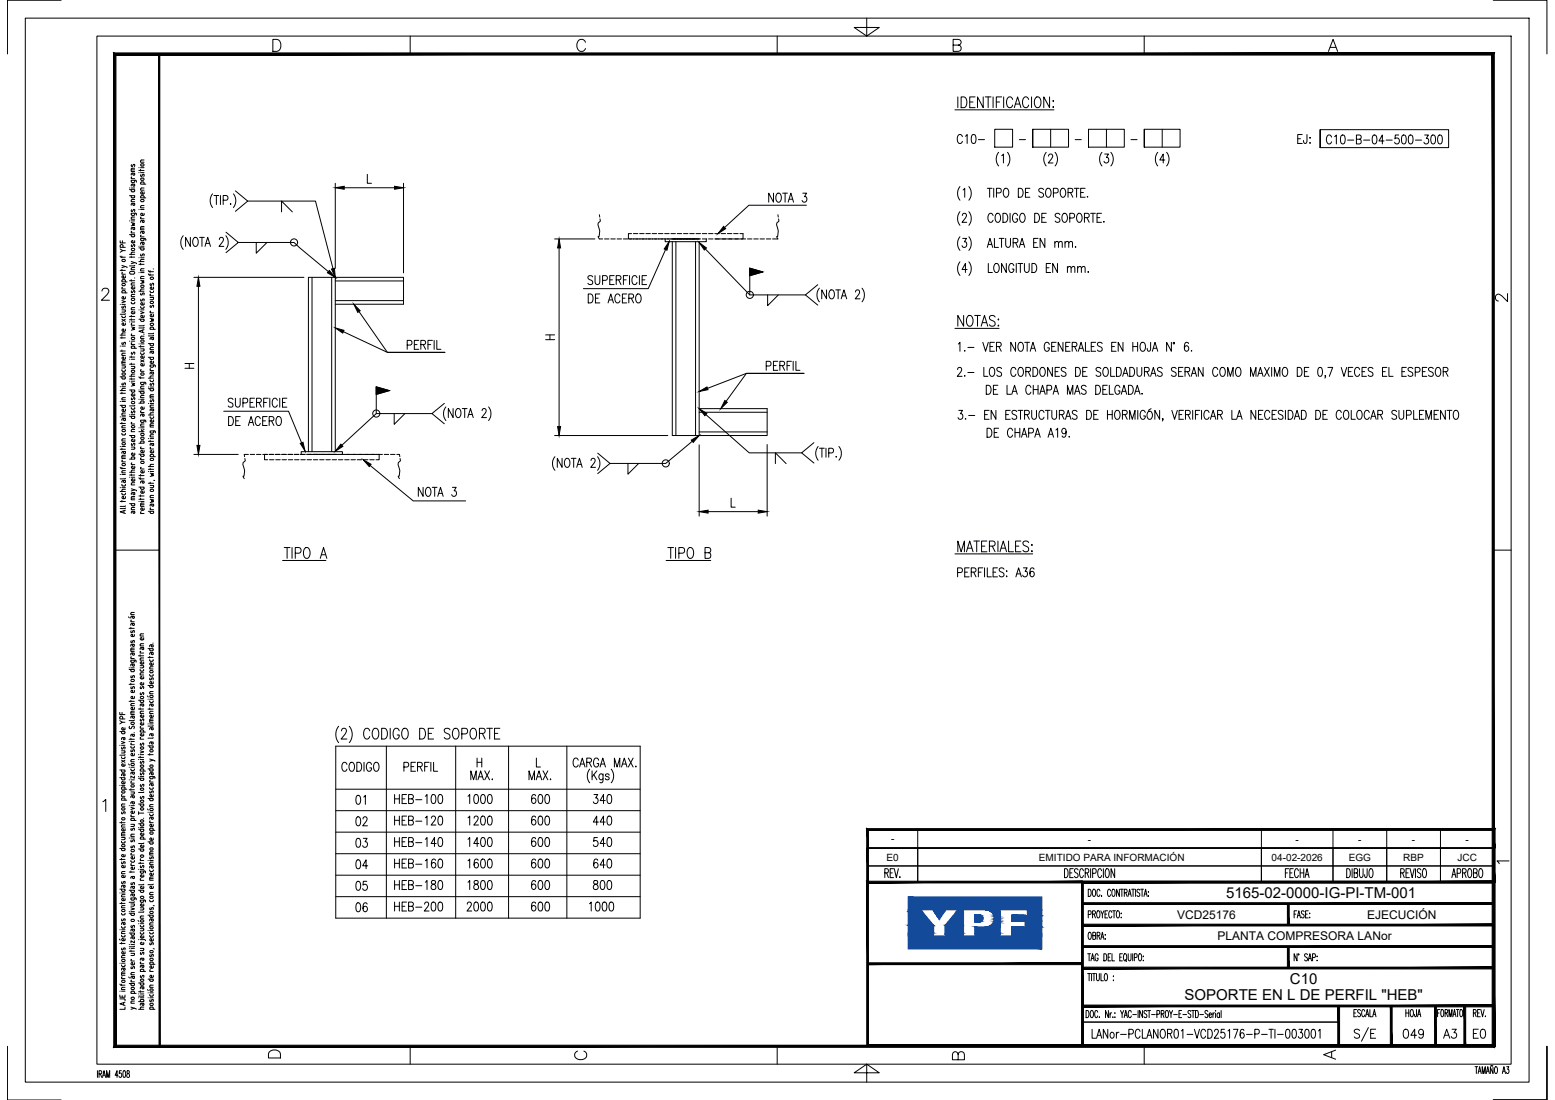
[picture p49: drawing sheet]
<svg xmlns="http://www.w3.org/2000/svg" width="420mm" height="297mm" viewBox="0 0 420 297" stroke-linecap="round" stroke-linejoin="round" font-family="sans-serif">
<defs><g id="words">
<g font-size="4.1">
<text x="331.3" y="242.6">5165-02-0000-IG-PI-TM-001</text>
<text x="348.6" y="265.8">C10</text>
<text x="320.1" y="270.2">SOPORTE EN L DE PERFIL &quot;HEB&quot;</text>
</g>
<g font-size="3.2">
<text x="318" y="248.1">VCD25176</text>
<text x="369.4" y="248.1">EJECUCIÓN</text>
<text x="329" y="253.9">PLANTA COMPRESORA LANor</text>
</g>
<g font-size="2.7">
<text x="240.7" y="227.5">-</text>
<text x="293.9" y="227.5">-</text>
<text x="350.1" y="227.5">-</text>
<text x="367" y="227.5">-</text>
<text x="381.5" y="227.5">-</text>
<text x="396" y="227.5">-</text>
<text x="239.5" y="232.4">E0</text>
<text x="280.7" y="232.4">EMITIDO PARA INFORMACIÓN</text>
<text x="343.6" y="232.4">04-02-2026</text>
<text x="364.4" y="232.4">EGG</text>
<text x="379.2" y="232.4">RBP</text>
<text x="393.8" y="232.4">JCC</text>
</g>
</g></defs>
<!-- layer: AESA-Textos-01 -->
<g fill="none" stroke="#000" stroke-width=".27">
<path d="M258 29.7h26.8M258.8 26.2v2.9M259.7 26.2h.8a1.72 1.72 0 0 1 0 2.9h-.8zM262 27.5h.9M263.5 26.2h-1.5v2.9h1.5M265.7 26.2v2.9l-1.6-2.9v2.9M266.2 26.2h1.6M267 26.2v2.9M268.3 26.2v2.9M269.2 27.5h.9M270.6 26.2h-1.4v2.9M271.2 26.2v2.9"/>
<path d="M273.6 26.9a.85 .85 0 0 0-1-.7 .85 .85 0 0 0-.6 1.1v.7a.85 .85 0 0 0 .6 1.1 .85 .85 0 0 0 1-.7M274.1 29.1l.9-2.9 .8 2.9M274.4 28.1h1.1M277.9 26.9a.85 .85 0 0 0-1-.7 .85 .85 0 0 0-.6 1.1v.7a.85 .85 0 0 0 .6 1.1 .85 .85 0 0 0 1-.7M278.7 26.2v2.9M279.9 26.3l.3-.1a1.4 1.4 0 0 1 1 2.2 .86 .86 0 0 1-1.1 .7 .86 .86 0 0 1-.6-1.1l.1-1.1zM283.6 26.2v2.9l-1.6-2.9v2.9M284.6 27.1v.3zM284.6 28.8v.3zM258 88.7h12M260.4 85.2v2.9l-1.6-2.9v2.9M261.6 85.3l.2-.1a1.39 1.39 0 0 1 1 2.2 .85 .85 0 0 1-1.1 .7 .85 .85 0 0 1-.6-1.1l.1-1.1z"/>
<path d="M263.4 85.2h1.5M264.1 85.2v2.9M265.1 88.1l.9-2.9 .9 2.9M265.5 87.1h1.1M268.9 85.6a.77 .77 0 0 0-1-.4 .77 .77 0 0 0-.5 1l.4 .2a1.23 1.23 0 0 1 1.1 .9v.4a.91 .91 0 0 1-1.6 0M269.6 86.3h.3l-.1 .1zM269.8 87.8v.3zM76.3 151.3h11.8M76.8 147.9h1.6M77.6 147.9v2.9M78.9 147.9v2.9M79.8 149.4h1a.79 .79 0 0 0 .6-.8 .79 .79 0 0 0-.6-.7h-1v2.9"/>
<path d="M82.4 148l.3-.1a1.39 1.39 0 0 1 1 2.2 .77 .77 0 0 1-.8 .7 .77 .77 0 0 1-.8-.7l-.1-1.1zM86.5 150.8l.9-2.9 .9 2.9M86.9 149.8h1.1M180 151.3h12M180.4 147.9h1.6M181.2 147.9v2.9M182.5 147.9v2.9M183.4 149.4h1a.79 .79 0 0 0 .6-.8 .79 .79 0 0 0-.6-.7h-1v2.9M186.1 148l.2-.1a1.28 1.28 0 0 1 1.1 1.8l-.1 .4a.77 .77 0 0 1-.8 .7 .77 .77 0 0 1-.7-.7l-.1-1.1zM190.5 149.3h1a.71 .71 0 0 0 .6-.7 .71 .71 0 0 0-.6-.7h-1v2.9h1a.79 .79 0 0 0 .6-.8 .79 .79 0 0 0-.6-.7M258 149.6h21M258.8 149v-2.9l.9 2.9 .9-2.9v2.9"/>
<path d="M261.1 149l.9-2.9 .9 2.9M261.5 148h1.1M263.1 146.1h1.6M263.9 146.1v2.9M265.2 147.5h.9M266.7 146.1h-1.5v2.9h1.5M267.3 147.5h1a.7 .7 0 0 0 .6-.7 .7 .7 0 0 0-.6-.7h-1v2.9M268.1 147.5l.8 1.5M269.6 146.1v2.9M270.2 149l.9-2.9 .9 2.9M270.5 148h1.1M272.5 146.1v2.9h1.4"/>
<path d="M274.4 147.5h.9M275.8 146.1h-1.4v2.9h1.4M277.9 146.5a.77 .77 0 0 0-.9-.4 .77 .77 0 0 0-.5 1l1 .5a.74 .74 0 0 1 .4 .7 .74 .74 0 0 1-.5 .7h-.5l-.5-.4M278.8 147.1v.2zM278.8 148.7v.3zM91.5 196.1a3.5 3.5 0 0 0 0 4.4M92.3 197.4l.1-.5 .3-.2 .7 .1 .2 .4-.3 1-1.1 1.4h1.5M94.4 196.1a3.5 3.5 0 0 1 0 4.4M99.9 197.4a.85 .85 0 0 0-1-.7 .85 .85 0 0 0-.6 1.1v.7a.85 .85 0 0 0 .6 1.1 .85 .85 0 0 0 1-.7M101 196.8l.2-.1a1.26 1.26 0 0 1 1.1 1.8 .91 .91 0 0 1-.8 1.1 .91 .91 0 0 1-.9-1.1v-.7zM103.1 196.7h.8a1.69 1.69 0 0 1 0 2.9h-.8zM105.4 196.7v2.9"/>
<path d="M107.9 197.4a.85 .85 0 0 0-1.1-.7 .85 .85 0 0 0-.6 1.1v.7a.86 .86 0 0 0 .8 1.1 .86 .86 0 0 0 .9-1.1h-.6M109 196.8l.2-.1a1.26 1.26 0 0 1 1.1 1.8 .91 .91 0 0 1-.9 1.1 .91 .91 0 0 1-.9-1.1v-.7zM113.4 196.7h.8a1.69 1.69 0 0 1 0 2.9h-.8zM115.7 198h.9M117.2 196.7h-1.5v2.9h1.5M121.6 197.1a.78 .78 0 0 0-1-.4 .78 .78 0 0 0-.5 .9l1.3 .7a.75 .75 0 0 1-.4 1.3h-.4l-.6-.5M122.7 196.8l.2-.1a1.28 1.28 0 0 1 1.1 1.8l-.1 .4a.77 .77 0 0 1-.8 .7 .77 .77 0 0 1-.7-.7l-.2-1.1zM124.8 198.2h1a.78 .78 0 0 0 .6-.8 .78 .78 0 0 0-.6-.7h-1v2.9M127.4 196.8l.3-.1a1.26 1.26 0 0 1 1.1 1.8 .91 .91 0 0 1-.9 1.1 .91 .91 0 0 1-.9-1.1l.1-1.1zM129.5 198h1a.7 .7 0 0 0 .6-.6 .7 .7 0 0 0-.6-.7h-1v2.9M130.3 198l.8 1.6M131.5 196.7h1.6"/>
<path d="M132.3 196.7v2.9M133.6 198h.9M135.1 196.7h-1.5v2.9h1.5"/>
</g>
<!-- layer: AESA-Soportes -->
<g fill="none" stroke="#000" stroke-width=".27">
<path d="M84.3 74.9v47.1M89.6 74.9v47.1M90.6 74.9v47.1M90.6 75.9h18.4M179.7 64.5v.8h11.1v-.8M181.7 65.3v52.3h7.2M181.7 64.5h7.2M182.6 65.3v52.3M187.9 65.3v52.3M188.9 65.3v52.3M90.6 82.2h18.4v-7.3h-25.7v47.1M90.6 81.2h18.4"/>
<path d="M188.9 110.3h18.4v7.3h-18.4M188.9 111.3h18.4M188.9 116.6h18.4M81.4 122.7v-.7h11.1v.7M83.3 122.7h7.3"/>
</g>
<!-- layer: AESA-Textos-02 -->
<g fill="none" stroke="#000" stroke-width=".27">
<path d="M260 36.9a.71 .71 0 0 0-.8-.6 .71 .71 0 0 0-.5 .9v.6a.71 .71 0 0 0 .5 .9 .71 .71 0 0 0 .8-.5M260.9 36.8l.4-.5v2.4M262.7 36.4l.5-.1a1.58 1.58 0 0 1 0 2.4h-.2a1.8 1.8 0 0 1-.3-2.3zM264.4 37.7h1.6M350.6 37.5h.8M351.9 36.3h-1.3v2.4h1.3M353.1 36.3v1.9l-.1 .4h-.6l-.2-.7M353.9 37.2h.2zM354 38.5v.2zM359.8 37a.65 .65 0 0 0-1-.4 1.61 1.61 0 0 0 .1 2.3 .71 .71 0 0 0 .9-.6M360.6 36.9l.5-.4v2.4M362.5 36.6l.4-.1a1.58 1.58 0 0 1 0 2.4h-.2a1.8 1.8 0 0 1-.2-2.3z"/>
<path d="M364.1 37.8h1.7M366.5 37.6l1.1-.1 .2-.4-.2-.5-1.1-.1v2.4h.8a.67 .67 0 0 0 .5-.7 .67 .67 0 0 0-.5-.6M368.4 37.8h1.7M371 36.6l.5-.1a1.54 1.54 0 0 1 0 2.4h-.2a1.8 1.8 0 0 1-.3-2.3zM374 38.1h-1.4l.9-1.6v2.4M374.5 37.8h1.7M377.9 36.5h-.9l-.1 1a.74 .74 0 0 1 1 .1 .74 .74 0 0 1 0 1 .74 .74 0 0 1-1 0l-.1-.2M378.9 36.6l.5-.1a1.58 1.58 0 0 1 0 2.4h-.2a1.8 1.8 0 0 1-.3-2.3zM380.8 36.6l.5-.1a1.58 1.58 0 0 1 0 2.4h-.2a1.8 1.8 0 0 1-.3-2.3zM382.4 37.8h1.7M384.9 36.5h1.1l-.6 .9a.72 .72 0 0 1 .6 1.1 .72 .72 0 0 1-1.3-.1M386.9 36.6l.4-.1a1.58 1.58 0 0 1 0 2.4h-.2a1.8 1.8 0 0 1-.2-2.3z"/>
<path d="M388.7 36.6l.5-.1a1.58 1.58 0 0 1 0 2.4h-.2a1.77 1.77 0 0 1-.3-2.3zM259.4 50.4a2.95 2.95 0 0 0 0 3.7M259.4 57.2a2.95 2.95 0 0 0 0 3.6M260 58.2l.4-.6h.4l.3 .5-.2 .8-1 1.1h1.3M260.2 51.3l.5-.5v2.5M261.8 50.4a2.95 2.95 0 0 1 0 3.7M261.8 57.2a2.95 2.95 0 0 1 0 3.6M266.8 50.8h1.3M267.4 50.8v2.5M268.3 58.2a.65 .65 0 0 0-1-.5 1.61 1.61 0 0 0 .2 2.3 .71 .71 0 0 0 .8-.5M268.5 50.8v2.5M269.2 52.1l1.1-.1 .2-.3-.1-.6-.3-.3h-.9v2.5"/>
<path d="M269.2 57.7l.2-.1a1.33 1.33 0 0 1 1 1 1.33 1.33 0 0 1-.4 1.3l-.2 .1a1.32 1.32 0 0 1-1-.9 1.32 1.32 0 0 1 .4-1.4zM269.8 41.1a2.88 2.88 0 0 0 0 3.7M270.7 42l.4-.4v2.4M271 57.6a1.3 1.3 0 0 1 1.3 .8 1.3 1.3 0 0 1-.4 1.5l-.9 .1zM271.5 51l.1-.2a1.29 1.29 0 0 1 1 1 1.29 1.29 0 0 1-.4 1.3l-.2 .2a1.32 1.32 0 0 1-1-1 1.32 1.32 0 0 1 .5-1.3zM272.2 41.1a2.95 2.95 0 0 1 0 3.7M272.9 57.6v2.4M275 58.2a.71 .71 0 0 0-.9-.6 .71 .71 0 0 0-.5 .9v.6a.72 .72 0 0 0 .7 .9 .72 .72 0 0 0 .7-.9h-.5M275.1 50.8a1.28 1.28 0 0 1 1.4 .9 1.28 1.28 0 0 1-.4 1.4l-1 .2zM275.9 57.7l.2-.1a1.33 1.33 0 0 1 .9 1 1.33 1.33 0 0 1-.4 1.3l-.2 .1a1.32 1.32 0 0 1-1-.9 1.32 1.32 0 0 1 .5-1.4zM277.1 52h.7M278.3 50.8h-1.2v2.5h1.2"/>
<path d="M279.6 57.6a1.3 1.3 0 0 1 1.3 .8 1.3 1.3 0 0 1-.4 1.5l-.9 .1zM281.5 58.8h.7M282 51.2a.65 .65 0 0 0-.9-.4 .65 .65 0 0 0-.3 .9l1 .5a.66 .66 0 0 1-.2 1 .66 .66 0 0 1-.9-.3M282.7 41.1a2.88 2.88 0 0 0 0 3.7M282.7 57.6h-1.2v2.4h1.2M282.9 51l.2-.2a1.3 1.3 0 0 1 1 1 1.3 1.3 0 0 1-.5 1.3l-.2 .2a1.31 1.31 0 0 1-1-1 1.31 1.31 0 0 1 .5-1.3zM283.3 42.2l.4-.6 .5 .1 .2 .3-.2 .8-1 1.2h1.3M284.6 52.1l1.1-.1 .2-.3-.1-.6-.3-.3h-.9v2.5M285.1 41.1a2.88 2.88 0 0 1 0 3.7M286.4 58a.65 .65 0 0 0-.8-.4 .65 .65 0 0 0-.4 .8l1 .6a.66 .66 0 0 1-.1 1 .66 .66 0 0 1-1-.3M286.9 51l.1-.2a1.3 1.3 0 0 1 1 1 1.3 1.3 0 0 1-.4 1.3l-.2 .2a1.32 1.32 0 0 1-1-1 1.32 1.32 0 0 1 .5-1.3zM287.3 57.7l.2-.1a1.33 1.33 0 0 1 1 1 1.33 1.33 0 0 1-.5 1.3l-.2 .1a1.32 1.32 0 0 1-1-.9 1.32 1.32 0 0 1 .5-1.4z"/>
<path d="M288.6 52l1.1-.1 .2-.4-.2-.5-1.1-.2v2.5M289.1 58.9l1.1-.1 .1-.4v-.6l-.4-.2h-.8v2.4M289.2 52l.7 1.3M290.3 50.8h1.2M290.9 50.8v2.5M291.3 57.7l.1-.1a1.33 1.33 0 0 1 1 1 1.33 1.33 0 0 1-.4 1.3l-.2 .1a1.3 1.3 0 0 1-1-.9 1.3 1.3 0 0 1 .5-1.4zM292 52h.7M293 58.8l1.1-.2 .2-.3-.1-.5-.4-.2h-.8v2.4M293.2 50.8h-1.2v2.5h1.2M293.7 58.8l.6 1.2M293.8 53v.3zM294.7 57.6h1.3"/>
<path d="M295.3 57.6v2.4M296.4 58.8h.8M297.6 57.6h-1.2v2.4h1.2M297.8 41.1a2.95 2.95 0 0 0 0 3.7M298.3 59.8v.2zM298.5 41.6h1l-.5 .9a.72 .72 0 0 1 .6 1.1 .72 .72 0 0 1-1.3-.1M300.1 41.1a2.88 2.88 0 0 1 0 3.7M312.8 41.1a2.95 2.95 0 0 0 0 3.7M314.7 43.2h-1.3l.9-1.6v2.4M315.2 41.1a2.88 2.88 0 0 1 0 3.7M259.4 63.9a2.95 2.95 0 0 0 0 3.7M259.4 70.7a2.95 2.95 0 0 0 0 3.7"/>
<path d="M260.1 64.4h1l-.5 .9a.71 .71 0 0 1 .6 1.1 .71 .71 0 0 1-1.3-.1M261.3 72.8h-1.4l1-1.7v2.5M261.8 63.9a2.95 2.95 0 0 1 0 3.7M261.8 70.7a2.95 2.95 0 0 1 0 3.7M266.8 66.8l.7-2.4 .7 2.4M267 71.1v2.5h1.1M267 66h.9M268.7 64.4v2.4h1.1M268.9 71.3l.1-.2a1.32 1.32 0 0 1 1.1 1 1.32 1.32 0 0 1-.5 1.4l-.2 .1a1.33 1.33 0 0 1-1-1 1.33 1.33 0 0 1 .5-1.3zM270 64.4h1.3M270.6 64.4v2.4M271.7 64.4v1.7a.65 .65 0 0 0 .7 .7 .65 .65 0 0 0 .6-.7v-1.7"/>
<path d="M271.9 71.1v2.5l-1.3-2.5v2.5M273.7 65.5l1.2-.1 .1-.3-.1-.6-1.2-.1v2.4M273.9 71.7a.71 .71 0 0 0-.8-.5 .71 .71 0 0 0-.5 .9v.6a.72 .72 0 0 0 .7 .9 .72 .72 0 0 0 .6-.9h-.4M274.4 65.5l.6 1.3M274.6 71.1v2.5M275 71.1h1.3M275.4 66.8l.8-2.4 .7 2.4M275.7 66h.9M275.7 71.1v2.5M276.8 71.1v1.8a.65 .65 0 0 0 .6 .7 .65 .65 0 0 0 .7-.7v-1.8M278.8 71.1a1.3 1.3 0 0 1 1.3 .9 1.3 1.3 0 0 1-.4 1.5l-.9 .1zM279.3 65.5h.7"/>
<path d="M280.5 64.4h-1.2v2.4h1.2M282.3 64.4v2.4l-1.3-2.4v2.4M282.7 72.3h.7M283.9 71.1h-1.2v2.5h1.2M285 65.6l.5-.4 .4 .1 .1 1.5M285 65.2v1.6M285.7 71.1v2.5l-1.3-2.5v2.5M286 65.6l.5-.4 .4 .1 .1 1.5M287.8 65.6l.4-.4 .5 .1 .1 1.5M287.8 65.2v1.6M288.4 72.4l.5-.4 .4 .1 .1 1.5M288.4 72v1.6"/>
<path d="M288.8 65.6l.4-.4 .5 .1 .1 1.5M289.4 72.4l.5-.4 .4 .1 .1 1.5M290.6 66.6v.2zM291.2 72.4l.4-.4 .5 .1 .1 1.5M291.2 72v1.6M292.2 72.4l.5-.4 .4 .1 .1 1.5M294 73.3v.3zM258.7 99.8l.4-.6 .6 .1 .1 .4-.2 .8-.9 1.1h1.2M258.9 92.9l.5-.5v2.5M260.7 94.6v.3zM261.5 93.8h1.7M265.6 92.4l.7 2.5 .7-2.5"/>
<path d="M265.8 99.2v2.4h1.1M267.5 93.6h.7M267.7 99.3l.2-.1a1.32 1.32 0 0 1 1 1 1.32 1.32 0 0 1-.5 1.3l-.2 .1a1.32 1.32 0 0 1-1-1 1.32 1.32 0 0 1 .5-1.3zM268.7 92.4h-1.2v2.5h1.2M269.2 93.6l1.1-.1 .2-.4-.2-.6-1.1-.1v2.5M269.9 93.6l.6 1.3M270.6 99.6a.67 .67 0 0 0-.7-.4 .67 .67 0 0 0-.6 .6l.2 .3 .9 .5 .2 .7a.74 .74 0 0 1-1.3 0M274.4 92.4v2.5l-1.3-2.5v2.5M274.5 99.8a.65 .65 0 0 0-1-.5 1.62 1.62 0 0 0 .2 2.3 .67 .67 0 0 0 .8-.5M275.4 92.5l.2-.1a1.32 1.32 0 0 1 1 1 1.32 1.32 0 0 1-.4 1.3l-.2 .2a1.32 1.32 0 0 1-1-1 1.32 1.32 0 0 1 .4-1.4zM275.4 99.3l.2-.1a1.32 1.32 0 0 1 1 1 1.32 1.32 0 0 1-.4 1.3l-.2 .1a1.32 1.32 0 0 1-1-1 1.32 1.32 0 0 1 .4-1.3zM276.9 92.4h1.3"/>
<path d="M277.5 92.4v2.5M278.4 94.9l.7-2.5 .7 2.5M278.6 94.1h1M279.1 99.2a1.29 1.29 0 0 1 1.3 .8 1.29 1.29 0 0 1-.4 1.5l-.9 .1zM281.3 99.3l.2-.1a1.32 1.32 0 0 1 1 1 1.32 1.32 0 0 1-.5 1.3l-.1 .1a1.31 1.31 0 0 1-1-.9 1.31 1.31 0 0 1 .4-1.4zM283.5 93a.71 .71 0 0 0-.8-.5 .71 .71 0 0 0-.5 .9v.5a.72 .72 0 0 0 .6 1 .72 .72 0 0 0 .7-1h-.4M284.2 93.6h.7M284.4 99.2v2.4l-1.3-2.4v2.4M285.4 92.4h-1.2v2.5h1.2M286.3 99.2h-1.2v2.4h1.2M287.2 92.4v2.5l-1.3-2.5v2.5M288 93.6h.7"/>
<path d="M288 99.6a.64 .64 0 0 0-.8-.4 .64 .64 0 0 0-.3 .8l.9 .6 .2 .7a.76 .76 0 0 1-1.3 0M289.1 92.4h-1.1v2.5h1.1M289.7 93.6l1.1-.1 .2-.4-.2-.6-1.1-.1v2.5M290.3 93.6l.7 1.3M290.6 99.2a1.3 1.3 0 0 1 1.3 .8 1.3 1.3 0 0 1-.4 1.5l-.9 .1zM291.4 94.9l.7-2.5 .7 2.5M291.6 94.1h.9M293.3 92.4v2.5h1.1M293.8 99.2h-1.3v2.4h1.3M294.9 93.6h.7M296.1 92.4h-1.2v2.5h1.2M297.4 99.6a.64 .64 0 0 0-.8-.4 .64 .64 0 0 0-.4 .8l1 .6 .2 .7a.76 .76 0 0 1-1.3 0"/>
<path d="M297.8 92.8a.68 .68 0 0 0-.7-.4 .68 .68 0 0 0-.6 .6l.2 .4 .9 .4 .2 .7a.76 .76 0 0 1-1.3 0M298.4 99.3l.1-.1a1.31 1.31 0 0 1 1.1 1 1.31 1.31 0 0 1-.5 1.3l-.2 .1a1.32 1.32 0 0 1-1-1 1.32 1.32 0 0 1 .5-1.3zM300.1 99.2v2.4h1.1M300.4 93.6h.7M301.6 92.4h-1.2v2.5h1.2M301.7 99.2a1.3 1.3 0 0 1 1.3 .8 1.3 1.3 0 0 1-.4 1.5l-.9 .1zM303.4 92.4v2.5l-1.3-2.5v2.5M305.3 99.2a1.3 1.3 0 0 1 1.3 .8 1.3 1.3 0 0 1-.4 1.5l-.9 .1zM306.1 93.6h1.3M306.1 92.4v2.5M307.2 99.2v1.8a.65 .65 0 0 0 .7 .6 .65 .65 0 0 0 .6-.6v-1.8M307.4 92.4v2.5"/>
<path d="M308.4 92.5l.2-.1a1.32 1.32 0 0 1 1 1 1.32 1.32 0 0 1-.5 1.3l-.2 .2a1.32 1.32 0 0 1-1-1 1.32 1.32 0 0 1 .5-1.4zM310.9 92.4v1.9l-.2 .4h-.5l-.2-.6M311.4 94.9l.7-2.5 .7 2.5M311.6 94.1h.9M314 99.6a.65 .65 0 0 0-.8-.4 .65 .65 0 0 0-.4 .8l1 .6 .2 .7a.76 .76 0 0 1-1.3 0M316.5 92.4v2.5l-1.3-2.5v2.5M317 92.5h.3v.3h-.3zM317.8 99.6a.64 .64 0 0 0-.8-.4 .64 .64 0 0 0-.4 .8l1 .6 .2 .7a.76 .76 0 0 1-1.3 0M319.6 99.2h-1.1v2.4h1.1M321.1 92.8a.52 .52 0 0 0-.8-.3l-.2 .4a1.6 1.6 0 0 0 .5 2 .71 .71 0 0 0 .6-.9 .71 .71 0 0 0-.9-.5l-.3 .6M321.9 94.6v.3zM325.1 99.2v2.4l-1.3-2.4v2.4"/>
<path d="M329 99.8a.65 .65 0 0 0-1-.5 1.62 1.62 0 0 0 .2 2.3 .67 .67 0 0 0 .8-.5M330 99.3l.2-.1a1.32 1.32 0 0 1 1 1 1.32 1.32 0 0 1-.5 1.3l-.2 .1a1.32 1.32 0 0 1-1-1 1.32 1.32 0 0 1 .5-1.3zM334.2 99.3l.2-.1a1.32 1.32 0 0 1 1 1 1.32 1.32 0 0 1-.5 1.3l-.1 .1a1.32 1.32 0 0 1-1-1 1.32 1.32 0 0 1 .4-1.3zM341.7 99.2l1.3 2.4M343 99.2l-1.3 2.4M343.6 99.2v2.4M346.8 99.3l.2-.1a1.32 1.32 0 0 1 1 1 1.32 1.32 0 0 1-.4 1.3l-.2 .1a1.31 1.31 0 0 1-1-.9 1.31 1.31 0 0 1 .4-1.4zM350.5 99.2a1.27 1.27 0 0 1 1.3 .7 1.27 1.27 0 0 1-.2 1.4l-.4 .3h-.7zM353.7 99.2h-1.3v2.4h1.3M356.3 99.3l.5-.1a1.58 1.58 0 0 1 0 2.4h-.2a1.8 1.8 0 0 1-.3-2.3zM358.8 99.2h1.3l-.9 2.4M362.4 99.2l.7 2.4 .8-2.4"/>
<path d="M365.5 99.2h-1.2v2.4h1.2M367.4 99.8a.71 .71 0 0 0-.9-.6 .71 .71 0 0 0-.5 .9v.6a.71 .71 0 0 0 .5 .9 .71 .71 0 0 0 .9-.5M369.2 99.2h-1.2v2.4h1.2M371 99.6a.65 .65 0 0 0-.9-.4 .65 .65 0 0 0-.3 .8l1 .6 .2 .7a.76 .76 0 0 1-1.3 0M374.7 99.2h-1.2v2.4h1.2M375.3 99.2v2.4h1.1M380 99.2h-1.2v2.4h1.2M381.7 99.6a.64 .64 0 0 0-.8-.4 .64 .64 0 0 0-.3 .8l1 .6 .1 .7a.76 .76 0 0 1-1.3 0M385.5 99.2h-1.2v2.4h1.2M387.3 99.6a.69 .69 0 0 0-.8-.4 .69 .69 0 0 0-.5 .6l.2 .3 .9 .5 .2 .7a.75 .75 0 0 1-1.3 0M388.2 99.3l.2-.1a1.32 1.32 0 0 1 1 1 1.32 1.32 0 0 1-.5 1.3l-.2 .1a1.32 1.32 0 0 1-1-1 1.32 1.32 0 0 1 .5-1.3zM259.1 110.8h1l-.6 .9a.72 .72 0 0 1 .6 1.1 .72 .72 0 0 1-1.2 0"/>
<path d="M260.7 101.4v.2zM260.9 113v.2zM261.5 100.6h1.7M261.7 112.2h1.7M266 112h.8M266.5 104a1.3 1.3 0 0 1 1.3 .9 1.3 1.3 0 0 1-.4 1.4l-.9 .2zM266.7 115.6a1.29 1.29 0 0 1 1.3 .9 1.29 1.29 0 0 1-.4 1.4l-.9 .2zM267.3 110.8h-1.3v2.4h1.3M268.4 105.2h.8M268.6 116.8h.8M269.1 110.8v2.4l-1.3-2.4v2.4M269.6 104h-1.2v2.5h1.2"/>
<path d="M269.8 115.6h-1.2v2.5h1.2M271.8 112h.7M272.1 104v2.5h1.1M273 110.8h-1.2v2.4h1.2M273.4 106.5l.7-2.5 .8 2.5M273.6 116.2a.64 .64 0 0 0-1-.4 1.61 1.61 0 0 0 .2 2.3 .7 .7 0 0 0 .8-.6M273.7 105.7h.9M274.3 116.8h1.2M274.3 115.6v2.5M274.7 111.2a.68 .68 0 0 0-.7-.4 .68 .68 0 0 0-.6 .6l.2 .3 .9 .5 .2 .7a.76 .76 0 0 1-1.3 0M275.1 110.8h1.3M275.5 115.6v2.5"/>
<path d="M275.7 110.8v2.4M276 118.1l.7-2.5 .8 2.5M276.3 117.3h.9M276.8 112l1.1-.1 .2-.4-.2-.6-1.1-.1v2.4M277.2 100.4l1.1-.1 .1-.4-.1-.6-1.1-.1v2.4M277.5 112l.6 1.2M277.8 100.4l.6 1.2M277.9 116.9l1.1-.1 .2-.3-.1-.6-.3-.3h-.9v2.5M278.6 104.6a.71 .71 0 0 0-.9-.5 .71 .71 0 0 0-.5 .9v.5a.71 .71 0 0 0 .5 1 .71 .71 0 0 0 .9-.6M278.8 110.8v1.8a.65 .65 0 0 0 .6 .6 .65 .65 0 0 0 .7-.6v-1.8M279.2 105.2h1.3M279.2 104v2.5"/>
<path d="M279.6 118.1l.7-2.5 .8 2.5M279.9 117.3h.9M280.5 104v2.5M280.9 106.5l.8-2.5 .7 2.5M281.2 105.7h1M282.1 111.4a.71 .71 0 0 0-.9-.6 .71 .71 0 0 0-.5 .9v.6a.71 .71 0 0 0 .5 .9 .71 .71 0 0 0 .9-.5M282.4 110.8h1.3M282.9 105.3h.8l.5-.4a.62 .62 0 0 0-.5-.9h-.8v2.5M283.1 110.8v2.4M283.2 118.1l.7-2.5 .8 2.5M283.5 117.3h.9M284.2 110.8v1.8a.65 .65 0 0 0 .7 .6 .65 .65 0 0 0 .6-.6v-1.8"/>
<path d="M284.5 106.5l.8-2.5 .7 2.5M284.8 105.7h.9M285.1 100.4h.7M285.3 116.1l.5-.5v2.5M286.2 112l1.1-.1 .2-.4-.2-.6-1.1-.1v2.4M286.9 112l.6 1.2M287.9 113.2l.7-2.4 .8 2.4M288.1 116.5a.63 .63 0 0 1-.7 .6 .71 .71 0 0 1-.5-.8 .71 .71 0 0 1 .9-.5 1.8 1.8 0 0 1-.3 2.3l-.4-.2-.1-.2M288.2 112.4h.9M288.4 106.5v-2.5l.7 2.5 .8-2.5v2.5M288.9 117.8v.3zM290.3 106.5l.8-2.5 .7 2.5"/>
<path d="M290.6 105.7h.9M291 111.2a.64 .64 0 0 0-.8-.4 .64 .64 0 0 0-.4 .8l1 .6 .2 .7a.76 .76 0 0 1-1.3 0M292.5 100.4h.8M293.5 104.4a.65 .65 0 0 0-.9-.4 .65 .65 0 0 0-.3 .9l1 .5a.66 .66 0 0 1-.1 1.1 .66 .66 0 0 1-1-.4M293.6 110.8a1.3 1.3 0 0 1 1.3 .8 1.3 1.3 0 0 1-.4 1.5l-.9 .1zM295.5 112h.8M296.1 104a1.3 1.3 0 0 1 1.3 .9 1.3 1.3 0 0 1-.4 1.4l-.9 .2zM296.7 110.8h-1.2v2.4h1.2M298 105.2h.7M299.2 104h-1.2v2.5h1.2M299.2 112h1.3M299.2 110.8v2.4"/>
<path d="M299.7 104v2.5h1.1M300.5 110.8v2.4M301.5 110.9l.2-.1a1.32 1.32 0 0 1 1 1 1.32 1.32 0 0 1-.4 1.3l-.2 .1a1.31 1.31 0 0 1-1-.9 1.31 1.31 0 0 1 .4-1.4zM302.6 104.6a.71 .71 0 0 0-.9-.5 .71 .71 0 0 0-.5 .9v.5a.72 .72 0 0 0 .7 1 .72 .72 0 0 0 .7-1h-.5M303 106.5l.7-2.5 .7 2.5M303.2 105.7h1M303.3 112l1.1-.1 .2-.4-.2-.6-1.1-.1v2.4M303.3 101.6l.8-2.4 .7 2.4M303.6 100.8h.9M303.9 112l.7 1.2M304.9 104a1.3 1.3 0 0 1 1.3 .9 1.3 1.3 0 0 1-.4 1.4l-.9 .2zM305.2 113.2v-2.4l.7 2.4 .8-2.4v2.4"/>
<path d="M306.6 106.5l.7-2.5 .7 2.5M306.8 105.7h1M307.4 110.8v2.4M308.6 106.2v.3zM309.2 100.4l1.1-.1 .2-.4-.2-.6-1.1-.1v2.4M309.5 111.4a.72 .72 0 0 0-.9-.6 .72 .72 0 0 0-.5 .9v.6a.73 .73 0 0 0 .7 .9 .73 .73 0 0 0 .7-.9h-.5M309.9 100.4l.6 1.2M310.3 111.2l.2-.2a1.1 1.1 0 0 1 .9 1.1 1.1 1.1 0 0 1-.9 1.1 1.36 1.36 0 0 1-.2-2zM310.9 101.6l.7-2.4 .8 2.4M311 110.3l-.7 .5M311.2 100.8h.9M313.3 110.8v2.4l-1.3-2.4v2.4"/>
<path d="M314.2 113.1h-.2h.2l-.2 .6M316.6 110.8l.8 2.4 .7-2.4M318.5 100.4h.7M318.6 112h.7M319.8 110.8h-1.2v2.4h1.2M320.2 100.4l1.1-.1 .2-.4-.2-.6-1.1-.1v2.4M320.3 112l1.1-.1 .2-.4-.2-.6-1.1-.1v2.4M320.8 100.4l.7 1.2M321 112l.6 1.2M321.9 101.6l.7-2.4 .7 2.4M322.1 100.8h.9M322.3 110.8v2.4"/>
<path d="M323 112h.7M324.2 110.8h-1.2v2.4M324.7 110.8v2.4M326.7 111.4a.72 .72 0 0 0-.9-.6 .72 .72 0 0 0-.5 .9v.6a.72 .72 0 0 0 .5 .9 .72 .72 0 0 0 .9-.5M327 113.2l.8-2.4 .7 2.4M327.3 112.4h1M329 112l1.1-.1 .2-.4-.2-.6-1.1-.1v2.4M329.6 112l.7 1.2M331.7 101.6v-2.4l.7 2.4 .8-2.4v2.4M332.8 110.8v2.4h1.2M334.1 113.2l.8-2.4 .7 2.4M334.4 112.4h.9"/>
<path d="M337.9 101.6v-2.4l.7 2.4 .8-2.4v2.4M339.3 110.8v2.4l-1.3-2.4v2.4M339.8 101.6l.8-2.4 .7 2.4M340 112h.8M340.1 100.8h.9M341.2 110.8h-1.2v2.4h1.2M343.1 111.4a.65 .65 0 0 0-1-.5 1.6 1.6 0 0 0 .1 2.3 .68 .68 0 0 0 .9-.5M343.7 112h.8M344.3 101.6v-2.4l.8 2.4 .7-2.4v2.4M344.9 110.8h-1.2v2.4h1.2M346.7 111.2a.69 .69 0 0 0-.8-.4 .69 .69 0 0 0-.5 .6l.2 .3 .9 .5 .2 .7a.75 .75 0 0 1-1.3 0M347.3 110.8v2.4"/>
<path d="M348.1 110.8a1.27 1.27 0 0 1 1.2 .7 1.27 1.27 0 0 1-.1 1.4l-.5 .3h-.6zM349.7 113.2l.8-2.4 .7 2.4M350 112.4h.9M351.6 110.8a1.3 1.3 0 0 1 1.4 .8 1.3 1.3 0 0 1-.4 1.5l-1 .1zM352.4 100.4h.8M355.5 110.8a1.3 1.3 0 0 1 1.3 .8 1.3 1.3 0 0 1-.4 1.5l-.9 .1zM357.5 112h.7M358.2 101.5h-.2h.2l-.2 .6M358.6 110.8h-1.1v2.4h1.1M362.4 111.4a.72 .72 0 0 0-.8-.6 .72 .72 0 0 0-.6 .9v.6a.72 .72 0 0 0 .6 .9 .72 .72 0 0 0 .8-.5M363.3 110.9l.2-.1a1.32 1.32 0 0 1 1 1 1.32 1.32 0 0 1-.4 1.3l-.2 .1a1.32 1.32 0 0 1-1-1 1.32 1.32 0 0 1 .4-1.3zM364.3 100.4h.8"/>
<path d="M365.1 110.8v2.4h1.1M366.9 110.9l.2-.1a1.32 1.32 0 0 1 1 1 1.32 1.32 0 0 1-.4 1.3l-.2 .1a1.32 1.32 0 0 1-1-1 1.32 1.32 0 0 1 .4-1.3zM368 100.4h.7M370 111.4a.65 .65 0 0 0-1-.5 1.6 1.6 0 0 0 .1 2.3 .68 .68 0 0 0 .9-.5M370.4 113.2l.7-2.4 .7 2.4M370.6 112.4h1M372.3 112l1.1-.1 .2-.4-.2-.6-1.1-.1v2.4M372.9 112l.7 1.2M373.5 100.4h.8M377.4 111.2a.65 .65 0 0 0-.9-.4 .65 .65 0 0 0-.3 .8l1 .6 .2 .7a.76 .76 0 0 1-1.3 0M378 110.8v1.8a.65 .65 0 0 0 .6 .6 .65 .65 0 0 0 .7-.6v-1.8M378.8 100.4h.7"/>
<path d="M380 112.1h.9a.66 .66 0 0 0 .4-.7 .66 .66 0 0 0-.4-.6h-.9v2.4M382 110.8v2.4h1.1M382.4 100.5l1.1-.1 .2-.4-.2-.7-1.1-.1v2.4M383.5 112h.8M384.3 100.4h.8M384.7 110.8h-1.2v2.4h1.2M385.3 113.2v-2.4l.7 2.4 .8-2.4v2.4M387.5 112h.7M388.7 110.8h-1.2v2.4h1.2M390 100.4l1.1-.1 .1-.4-.1-.6-1.1-.1v2.4M390.5 110.8v2.4l-1.3-2.4v2.4M390.6 100.4l.6 1.2"/>
<path d="M391 110.8h1.3M391.6 110.8v2.4M393 110.9l.2-.1a1.32 1.32 0 0 1 1 1 1.32 1.32 0 0 1-.4 1.3l-.2 .1a1.32 1.32 0 0 1-1-1 1.32 1.32 0 0 1 .4-1.3zM258.7 154.6h.9a.66 .66 0 0 0 .5-.6 .66 .66 0 0 0-.5-.7h-.9v2.5M260.7 154.5h.7M261.9 153.3h-1.2v2.5h1.2M262.4 154.5l1.1-.1 .2-.4-.1-.4-.4-.3h-.8v2.5M263.1 154.5l.6 1.3M264.4 154.5h.7M265.6 153.3h-1.2v2.5M266 153.3v2.5M266.8 153.3v2.5h1.1"/>
<path d="M268.3 154.5h.7M269.5 153.3h-1.2v2.5h1.2M271.3 153.7a.64 .64 0 0 0-.8-.4 .64 .64 0 0 0-.4 .8l1 .6a.66 .66 0 0 1-.2 1.1 .66 .66 0 0 1-.9-.4M271.9 155.6h.2zM272 154.1v.3zM274.5 155.8l.7-2.5 .8 2.5M274.8 155h.9M276.5 153.3h1l-.5 1a.71 .71 0 0 1 .6 1.1 .71 .71 0 0 1-1.3-.1M279.4 153.7l-.1-.2-.5-.2a1.45 1.45 0 0 0 .1 2.5 .69 .69 0 0 0 .6-1 .69 .69 0 0 0-1.1-.2l-.1 .4M93.7 206.4a.71 .71 0 0 0-.8-.5 .71 .71 0 0 0-.5 .9v.6a.71 .71 0 0 0 .5 .9 .71 .71 0 0 0 .8-.6M94.7 206l.1-.1a1.31 1.31 0 0 1 1.1 .9 1.31 1.31 0 0 1-.5 1.4l-.2 .1a1.3 1.3 0 0 1-1-1 1.3 1.3 0 0 1 .5-1.3zM96.4 205.9a1.3 1.3 0 0 1 1.3 .8 1.3 1.3 0 0 1-.4 1.5l-.9 .1z"/>
<path d="M96.4 214.9l.5-.1a1.56 1.56 0 0 1 0 2.4h-.2a1.8 1.8 0 0 1-.3-2.3zM98.3 215.2l.4-.4v2.4M98.4 205.9v2.4M100.4 206.4a.65 .65 0 0 0-1-.4 1.58 1.58 0 0 0 .1 2.3 .71 .71 0 0 0 .9-.9h-.5M101.3 206l.2-.1a1.32 1.32 0 0 1 1 .9 1.32 1.32 0 0 1-.5 1.4l-.1 .1a1.3 1.3 0 0 1-1-1 1.3 1.3 0 0 1 .4-1.3zM106.6 214.6v2.4M106.6 215.7h1.3M107.9 214.6v2.4M108.6 215.7h.8M109.1 207.1l1.1-.1 .2-.3-.2-.7-1.1-.1v2.4M109.9 214.6h-1.3v2.4h1.3M110.4 215.7l1.1-.1 .2-.3-.2-.6-1.1-.1v2.4h.8l.4-.2 .1-.6-.5-.5"/>
<path d="M111.1 207h.7M112.3 205.9h-1.2v2.4h1.2M112.3 215.9h1.7M112.8 207l1.1-.1 .2-.3-.1-.5-.4-.2h-.8v2.4M113.5 207l.6 1.3M114.7 207h.8M114.9 215l.5-.4v2.4M116 205.9h-1.3v2.4M116.4 205.9v2.4M116.8 214.7l.4-.1a1.6 1.6 0 0 1 0 2.4h-.2a1.8 1.8 0 0 1-.2-2.3zM117.2 205.9v2.4h1.1M118.6 214.7l.5-.1a1.6 1.6 0 0 1 0 2.4h-.2a1.8 1.8 0 0 1-.3-2.3z"/>
<path d="M126.4 215l.5-.4v2.4M127.2 210.6v-2.4l.8 2.4 .7-2.4v2.4M128.3 214.7l.5-.1a1.6 1.6 0 0 1 0 2.4h-.2a1.8 1.8 0 0 1-.3-2.3zM128.9 204.7v2.4M128.9 205.9h1.3M129.1 210.6l.8-2.4 .7 2.4M129.4 209.8h.9M130.1 214.7l.5-.1a1.6 1.6 0 0 1 0 2.4h-.2a1.8 1.8 0 0 1-.3-2.3zM130.2 204.7v2.4M131 208.2l1.3 2.4M132 214.7l.4-.1a1.6 1.6 0 0 1 0 2.4h-.2a1.8 1.8 0 0 1-.2-2.3zM132.3 208.2l-1.3 2.4"/>
<path d="M133 210.4v.2zM142.9 210.6v-2.4l.8 2.4 .7-2.4v2.4M144.7 214.9l-.1-.2-.4-.1a1.45 1.45 0 0 0 .1 2.4 .69 .69 0 0 0 .5-1 .69 .69 0 0 0-1.1-.2l-.1 .4M144.9 210.6l.7-2.4 .8 2.4M144.9 204.7v2.4h1.1M145.2 209.8h.9M145.6 214.7l.5-.1a1.6 1.6 0 0 1 0 2.4h-.2a1.8 1.8 0 0 1-.3-2.3zM146.7 208.2l1.3 2.4M147.5 214.7l.5-.1a1.6 1.6 0 0 1 0 2.4h-.2a1.8 1.8 0 0 1-.3-2.3zM148 208.2l-1.3 2.4M148.7 210.5h.1zM156.2 205.3a.71 .71 0 0 0-.8-.6 .71 .71 0 0 0-.5 .9v.6a.71 .71 0 0 0 .4 .9 .71 .71 0 0 0 .9-.5"/>
<path d="M156.6 207.1l.7-2.4 .8 2.4M156.9 206.3h.9M158.5 205.9l1.1-.2 .2-.3-.2-.6-1.1-.1v2.4M159.2 205.9l.6 1.2M159.3 207.7a2.89 2.89 0 0 0 0 3.7M160 208.2v2.4M160.4 209.2l.9 1.4M160.5 214.6h1l-.5 .9a.71 .71 0 0 1 .5 1.1 .71 .71 0 0 1-1.2-.1M161.3 208.2l-1.3 1.6M161.8 205.3a.65 .65 0 0 0-1.1-.5 1.63 1.63 0 0 0 .2 2.3 .73 .73 0 0 0 .9-.9h-.5M162.1 207.1l.8-2.4 .7 2.4M162.4 206.3h.9"/>
<path d="M162.9 209l-.1 2.2-.2 .2-.5-.1M162.9 209.3l-.1-.2a.78 .78 0 0 0-1 .5 .78 .78 0 0 0 .5 1l.6-.4M163.5 216.2h-1.3l.9-1.6v2.4M164.3 214.7l.4-.1a1.6 1.6 0 0 1 0 2.4h-.2a1.8 1.8 0 0 1-.2-2.3zM164.6 209.3a.53 .53 0 0 0-.5-.4 .53 .53 0 0 0-.5 .4l.3 .4 .6 .2 .1 .3a.54 .54 0 0 1-.5 .4 .54 .54 0 0 1-.5-.4M165.1 207.7a2.89 2.89 0 0 1 0 3.7M166 207.1v-2.4l.7 2.4 .8-2.4v2.4M167.9 207.1l.8-2.4 .7 2.4M168.2 206.3h.9M169.8 204.7l1.3 2.4M171.1 204.7l-1.3 2.4M171.7 207h.2z"/>
<path d="M96.4 220.7l.5-.1a1.56 1.56 0 0 1 0 2.4h-.2a1.8 1.8 0 0 1-.3-2.3zM96.4 226.5l.5-.1a1.54 1.54 0 0 1 0 2.4h-.2a1.8 1.8 0 0 1-.3-2.3zM96.4 232.3l.5-.1a1.54 1.54 0 0 1 0 2.4h-.2a1.8 1.8 0 0 1-.3-2.3zM96.4 238.1l.5-.1a1.56 1.56 0 0 1 0 2.4h-.2a1.8 1.8 0 0 1-.3-2.3zM98.1 221.2l.3-.6h.4l.4 .4-.3 .8-.9 1.2h1.3M98.2 226.4h1l-.6 .9a.71 .71 0 0 1 .6 1.1 .71 .71 0 0 1-1.2-.1M99.1 238h-.9l-.1 1a.75 .75 0 0 1 1 .1 .75 .75 0 0 1 0 1 .75 .75 0 0 1-1 .1l-.1-.2M99.4 233.8h-1.4l.9-1.6v2.4M106.6 220.4v2.4M106.6 226.2v2.4M106.6 232v2.4M106.6 237.8v2.4"/>
<path d="M106.6 227.3h1.3M106.6 221.5h1.3M106.6 233.1h1.3M106.6 238.9h1.3M107.9 220.4v2.4M107.9 226.2v2.4M107.9 232v2.4M107.9 237.8v2.4M108.6 227.3h.8M108.6 221.5h.8M108.6 233.1h.8M108.6 238.9h.8"/>
<path d="M109.9 226.2h-1.3v2.4h1.3M109.9 220.4h-1.3v2.4h1.3M109.9 232h-1.3v2.4h1.3M109.9 237.8h-1.3v2.4h1.3M110.4 227.3l1.1-.1 .2-.3-.2-.6-1.1-.1v2.4h.8l.4-.2 .1-.6-.5-.5M110.4 221.5l1.1-.1 .2-.3-.2-.6-1.1-.1v2.4h.8l.4-.2 .1-.6-.5-.5M110.4 233.1l1.1-.1 .2-.3-.2-.6-1.1-.1v2.4h.8l.4-.2 .1-.6-.5-.5M110.4 238.9l1.1-.1 .2-.3-.2-.6-1.1-.1v2.4h.8l.4-.2 .1-.6-.5-.5M112.3 227.5h1.7M112.3 221.7h1.7M112.3 233.4h1.7M112.3 239.2h1.7"/>
<path d="M114.9 226.6l.5-.4v2.4M114.9 220.8l.5-.4v2.4M114.9 232.4l.5-.4v2.4M114.9 238.2l.5-.4v2.4M116.6 220.9l.3-.5 .6 .1 .2 .3-.3 .8-.9 1.2h1.3M116.7 237.9v.7a.94 .94 0 0 1 .9 .4 .94 .94 0 0 1 0 1.1 .76 .76 0 0 1-1.2-.6 .76 .76 0 0 1 1-.8 .51 .51 0 0 0 .2-.8zM117.7 232.3l-.1-.2-.5-.1a1.58 1.58 0 0 0 0 2.4 .71 .71 0 0 0 .7-.9 .71 .71 0 0 0-1-.5l-.2 .6M117.9 227.8h-1.4l.9-1.6v2.4M118.6 226.3l.5-.1a1.58 1.58 0 0 1 0 2.4h-.2a1.8 1.8 0 0 1-.3-2.3zM118.6 220.5l.5-.1a1.58 1.58 0 0 1 0 2.4h-.2a1.8 1.8 0 0 1-.3-2.3zM118.6 232.1l.5-.1a1.58 1.58 0 0 1 0 2.4h-.2a1.77 1.77 0 0 1-.3-2.3zM118.6 237.9l.5-.1a1.6 1.6 0 0 1 0 2.4h-.2a1.8 1.8 0 0 1-.3-2.3z"/>
<path d="M126.4 226.6l.5-.4v2.4M126.4 220.8l.5-.4v2.4M126.4 232.4l.5-.4v2.4M126.4 238.2l.5-.4v2.4M128.1 220.9l.4-.5 .5 .1 .2 .3-.3 .8-.9 1.2h1.3M128.2 237.9v.7a.88 .88 0 0 1 1 .5 .88 .88 0 0 1-.4 1.1 .77 .77 0 0 1-.8-.8 .77 .77 0 0 1 .9-.7l.2-.1a.53 .53 0 0 0-.3-.8zM129.2 232.3l-.1-.2-.4-.1a1.8 1.8 0 0 0-.3 2.3 .54 .54 0 0 0 .8-.3l.1-.4a.63 .63 0 0 0-.6-.7l-.5 .3-.1 .4M129.4 227.8h-1.4l.9-1.6v2.4M130.1 226.3l.5-.1a1.58 1.58 0 0 1 0 2.4h-.2a1.8 1.8 0 0 1-.3-2.3zM130.1 220.5l.5-.1a1.58 1.58 0 0 1 0 2.4h-.2a1.8 1.8 0 0 1-.3-2.3zM130.1 232.1l.5-.1a1.58 1.58 0 0 1 0 2.4h-.2a1.77 1.77 0 0 1-.3-2.3zM130.1 237.9l.5-.1a1.6 1.6 0 0 1 0 2.4h-.2a1.8 1.8 0 0 1-.3-2.3z"/>
<path d="M132 226.3l.4-.1a1.58 1.58 0 0 1 0 2.4h-.2a1.8 1.8 0 0 1-.2-2.3zM132 220.5l.4-.1a1.58 1.58 0 0 1 0 2.4h-.2a1.8 1.8 0 0 1-.2-2.3zM132 232.1l.4-.1a1.58 1.58 0 0 1 0 2.4h-.2a1.77 1.77 0 0 1-.2-2.3zM132 237.9l.4-.1a1.6 1.6 0 0 1 0 2.4h-.2a1.8 1.8 0 0 1-.2-2.3zM144.7 226.5a.52 .52 0 0 0-.8-.2l-.2 .3a1.6 1.6 0 0 0 .5 2 .71 .71 0 0 0 .6-.9 .71 .71 0 0 0-.9-.5l-.3 .6M144.7 220.7a.52 .52 0 0 0-.8-.2l-.2 .3a1.6 1.6 0 0 0 .5 2 .71 .71 0 0 0 .6-.9 .71 .71 0 0 0-.9-.5l-.3 .6M144.7 232.3l-.1-.2-.4-.1a1.8 1.8 0 0 0-.3 2.3 .54 .54 0 0 0 .8-.3l.1-.4a.63 .63 0 0 0-.6-.7l-.5 .3-.1 .4M144.7 238.1l-.1-.2-.4-.1a1.45 1.45 0 0 0 .1 2.4 .69 .69 0 0 0 .5-1 .69 .69 0 0 0-1.1-.2l-.1 .4M145.6 226.3l.5-.1a1.58 1.58 0 0 1 0 2.4h-.2a1.8 1.8 0 0 1-.3-2.3zM145.6 220.5l.5-.1a1.58 1.58 0 0 1 0 2.4h-.2a1.8 1.8 0 0 1-.3-2.3zM145.6 232.1l.5-.1a1.58 1.58 0 0 1 0 2.4h-.2a1.77 1.77 0 0 1-.3-2.3zM145.6 237.9l.5-.1a1.6 1.6 0 0 1 0 2.4h-.2a1.8 1.8 0 0 1-.3-2.3z"/>
<path d="M147.5 226.3l.5-.1a1.58 1.58 0 0 1 0 2.4h-.2a1.8 1.8 0 0 1-.3-2.3zM147.5 220.5l.5-.1a1.58 1.58 0 0 1 0 2.4h-.2a1.8 1.8 0 0 1-.3-2.3zM147.5 232.1l.5-.1a1.58 1.58 0 0 1 0 2.4h-.2a1.77 1.77 0 0 1-.3-2.3zM147.5 237.9l.5-.1a1.6 1.6 0 0 1 0 2.4h-.2a1.8 1.8 0 0 1-.3-2.3zM160.5 237.9v.7a.88 .88 0 0 1 1 .5 .88 .88 0 0 1-.4 1.1 .77 .77 0 0 1-.8-.8 .77 .77 0 0 1 .9-.7l.2-.1a.53 .53 0 0 0-.3-.8zM161.4 226.2h-.9l-.1 1a.74 .74 0 0 1 1 .1 .74 .74 0 0 1 0 1 .74 .74 0 0 1-1 .1l-.1-.3M161.5 232.3l-.1-.2-.4-.1a1.58 1.58 0 0 0 0 2.4 .71 .71 0 0 0 .6-.9 .71 .71 0 0 0-.9-.5l-.3 .6M161.7 222h-1.4l.9-1.6v2.4M162.4 237.9l.5-.1a1.6 1.6 0 0 1 0 2.4h-.2a1.8 1.8 0 0 1-.3-2.3zM163.5 227.8h-1.3l.9-1.6v2.4M163.5 222h-1.3l.9-1.6v2.4M163.5 233.6h-1.3l.9-1.6v2.4"/>
<path d="M164.3 226.3l.4-.1a1.58 1.58 0 0 1 0 2.4h-.2a1.8 1.8 0 0 1-.2-2.3zM164.3 220.5l.4-.1a1.58 1.58 0 0 1 0 2.4h-.2a1.8 1.8 0 0 1-.2-2.3zM164.3 232.1l.4-.1a1.58 1.58 0 0 1 0 2.4h-.2a1.77 1.77 0 0 1-.2-2.3zM164.3 237.9l.4-.1a1.6 1.6 0 0 1 0 2.4h-.2a1.8 1.8 0 0 1-.2-2.3zM96.4 243.9l.5-.1a1.56 1.56 0 0 1 0 2.4h-.2a1.8 1.8 0 0 1-.3-2.3zM99.2 244.1l-.1-.2-.5-.1a1.45 1.45 0 0 0 .1 2.4 .69 .69 0 0 0 .6-1 .69 .69 0 0 0-1.1-.1l-.1 .3M106.6 243.6v2.4M106.6 244.7h1.3M107.9 243.6v2.4M108.6 244.7h.8M109.9 243.6h-1.3v2.4h1.3M110.4 244.7l1.1-.1 .2-.3-.2-.6-1.1-.1v2.4h.8l.4-.2 .1-.6-.5-.5"/>
<path d="M112.3 245h1.7M114.7 244.2l.4-.6 .6 .1 .1 .3-.3 .9-.9 1.1h1.3M116.8 243.7l.4-.1a1.58 1.58 0 0 1 0 2.4h-.2a1.8 1.8 0 0 1-.2-2.3zM118.6 243.7l.5-.1a1.58 1.58 0 0 1 0 2.4h-.2a1.8 1.8 0 0 1-.3-2.3zM126.3 244.2l.3-.6 .6 .1 .2 .3-.3 .9-.9 1.1h1.3M128.3 243.7l.5-.1a1.58 1.58 0 0 1 0 2.4h-.2a1.8 1.8 0 0 1-.3-2.3zM130.1 243.7l.5-.1a1.58 1.58 0 0 1 0 2.4h-.2a1.8 1.8 0 0 1-.3-2.3zM132 243.7l.4-.1a1.58 1.58 0 0 1 0 2.4h-.2a1.8 1.8 0 0 1-.2-2.3zM144.7 243.9a.52 .52 0 0 0-.8-.2l-.2 .3a1.62 1.62 0 0 0 .5 2 .71 .71 0 0 0 .6-.8 .71 .71 0 0 0-.9-.6l-.3 .6M145.6 243.7l.5-.1a1.58 1.58 0 0 1 0 2.4h-.2a1.8 1.8 0 0 1-.3-2.3zM147.5 243.7l.5-.1a1.58 1.58 0 0 1 0 2.4h-.2a1.8 1.8 0 0 1-.3-2.3zM159.3 244l.4-.4v2.4"/>
<path d="M161.1 243.7l.5-.1a1.58 1.58 0 0 1 0 2.4h-.2a1.8 1.8 0 0 1-.3-2.3zM163 243.7l.4-.1a1.58 1.58 0 0 1 0 2.4h-.2a1.8 1.8 0 0 1-.2-2.3zM164.8 243.7l.5-.1a1.58 1.58 0 0 1 0 2.4h-.2a1.8 1.8 0 0 1-.3-2.3z"/>
</g>
<!-- layer: AESA-Simbologia -->
<g fill="none" stroke="#000" stroke-width=".27">
<path d="M268.8 34.9h4.8v4.8h-4.8zM275.4 37.7h1.7M279 34.9v4.8v-4.8h9.7v4.8h-9.7M283.9 34.9v4.8M290.5 37.7h1.7M294.1 34.9v4.8v-4.8h9.7v4.8h-9.7M299 34.9v4.8M305.6 37.7h1.6M309.2 34.9v4.8v-4.8h9.7v4.8h-9.7M314 34.9v4.8M356.7 35v4.9v-4.9h34.7v4.9h-34.7M90.7 201.5h82.3v46.4h-82.3z"/>
<path d="M90.7 218.9h82.3M90.7 213.1h82.3M104.4 201.5v46.4M123.1 201.5v46.4M137.4 201.5v46.4M153.2 201.5v46.4M90.7 230.5h82.3M90.7 224.7h82.3M90.7 236.3h82.3M90.7 242.1h82.3"/>
</g>
<!-- layer: AESA-Cotas -->
<g fill="#000" stroke="#000" stroke-width=".27">
<path d="M90.6 50.7l2.4-.4v.8zM106.6 50.3l2.4 .4-2.4 .4zM53.6 74.9l.4 2.4h-.8zM89 73l1.6 1.9-2.1-1.2zM89.6 72.7l.8-.2 .2 2.4zM151.1 64.5l.4 2.5h-.8zM180.8 65.2l-.6 2.4-.7-.4zM188.9 65.5l2 1.5-.6 .5zM195.5 61.1l.6 .7-2.1 1.3zM202.6 72.4l3.5 1-3.5 1.1zM90.6 88.5l2.3 .7-.3 .7zM95.6 82.2l1.7 1.7-.6 .5z"/>
<path d="M81.1 119.7l.8-.3 .5 2.4zM101.7 104.5l3.5 1-3.5 1zM150.7 115.2h.8l-.4 2.4zM186.8 118.8l2.1-1.2-1.6 1.9zM188.9 110.3l2.1 1.3-.5 .7zM188.9 105.7l2.1-1.2 .3 .7zM195.9 108.1l.6 .5-1.7 1.7zM53.2 120.3h.8l-.4 2.4zM92.1 119.9l.5 .6-2 1.4zM98.1 124.1l2.2 1.3-.5 .6zM188.9 138.2l2.4-.4v.8zM204.9 137.8l2.4 .4-2.4 .4z"/>
</g>
<g fill="none" stroke="#000" stroke-width=".27">
<path d="M57.4 52.4a2.88 2.88 0 0 0 0 3.6M57.8 52.8h1.3M58.5 52.8v2.4M59.6 52.8v2.4M60.3 54.1l1.1-.1 .2-.4-.2-.7-1.1-.1v2.4M62.3 55v.2zM63.1 52.4a2.88 2.88 0 0 1 0 3.6M63.6 51.5l3.3 2.8-3.3 2.8M66.9 54.3h18.3l4.8 18.2M76.1 57.2v-2.9l2.9 2.9M90.6 49.5v23M93 50.7h13.6"/>
<path d="M99.3 47.1v2.4h1.1M109 49.5v24.2M209 52.2v2.4l-1.3-2.4v2.4M210 52.3l.2-.1a1.33 1.33 0 0 1 1 .9 1.33 1.33 0 0 1-.5 1.4l-.1 .1a1.31 1.31 0 0 1-1.1-1 1.31 1.31 0 0 1 .5-1.3zM211.5 52.2h1.3M212.1 52.2v2.4M213 54.6l.7-2.4 .7 2.4M213.2 53.8h.9M216.9 52.2h1l-.5 .9a.71 .71 0 0 1 .6 1.1 .71 .71 0 0 1-1.3-.1M217.9 55.4h-15.5l-6.6 6M49.5 63.7a2.88 2.88 0 0 0 0 3.6M51.4 64.1v2.4l-1.3-2.4v2.4"/>
<path d="M52.4 74.9h29.7M52.5 64.2l.1-.1a1.33 1.33 0 0 1 1 1 1.33 1.33 0 0 1-.4 1.3l-.2 .1a1.32 1.32 0 0 1-1-.9 1.32 1.32 0 0 1 .5-1.4zM53.6 77.3v43M53.9 64.1h1.3M54.6 64.1v2.4M55.4 66.5l.7-2.4 .8 2.4M55.7 65.7h.9M59.3 64.7l.3-.6h.4l.4 .5-.3 .8-.9 1.1h1.3M61 63.7a2.95 2.95 0 0 1 0 3.6M61.1 62.7l3.3 2.8-3.3 2.7M64.4 65.5h15l9.3 7.8M69.2 65.5v2.9l2.9-2.9"/>
<path d="M149.9 64.5h10.8M151.1 67v48.2M158.9 79.4a1.3 1.3 0 0 1 1.4 .8 1.3 1.3 0 0 1-.4 1.5l-1 .1zM160.1 74.8a.65 .65 0 0 0-.8-.4 .65 .65 0 0 0-.4 .8l1.1 .6a.6 .6 0 0 1 .1 .6 .6 .6 0 0 1-.4 .4l-.7-.1-.1-.2M160.8 74.4l.1 2.1a.61 .61 0 0 0 .5 .3 .61 .61 0 0 0 .6-.3l.1-2.1M162.1 79.4h-1.2v2.4h1.2M162.8 75.7h.8a.66 .66 0 0 0 .5-.6 .66 .66 0 0 0-.5-.7h-.8v2.4M164.8 75.6h.7M165.9 74.4h-1.1v2.4h1.1M166.5 75.6l1.1-.1 .2-.4-.2-.6-1.1-.1v2.4M167.2 75.6l.6 1.2M167.5 80a.71 .71 0 0 0-.9-.6 .71 .71 0 0 0-.5 .9v.6a.71 .71 0 0 0 .5 .9 .71 .71 0 0 0 .9-.6"/>
<path d="M168.4 75.6h.8M169.4 79.4h-1.2v2.4h1.2M169.6 74.4h-1.2v2.4M170.1 74.4v2.4M172.1 75a.71 .71 0 0 0-.8-.6 .71 .71 0 0 0-.5 .9v.6a.71 .71 0 0 0 .5 .9 .71 .71 0 0 0 .8-.5M172.1 79.5l.2-.1a1.32 1.32 0 0 1 1 1 1.32 1.32 0 0 1-.4 1.3l-.2 .1a1.32 1.32 0 0 1-1-1 1.32 1.32 0 0 1 .4-1.3zM172.8 74.4v2.4M173.5 75.6h.7M174.7 74.4h-1.2v2.4h1.2M179.8 67.4l-4.6 10.5h-17.6M190.6 67.2l12 12.4h15M202.6 72.4l3.5 1-3.5 1.1z"/>
<path d="M202.6 72.4v7.2M207.4 79.6v2.9l2.9-2.9M221 76.9l-3.4 2.7 3.4 2.8M221.4 77.8a2.88 2.88 0 0 0 0 3.7M223.3 78.3v2.4l-1.3-2.4v2.4M224.3 78.4l.2-.1a1.32 1.32 0 0 1 1 1 1.32 1.32 0 0 1-.4 1.3l-.2 .1a1.32 1.32 0 0 1-1-1 1.32 1.32 0 0 1 .4-1.3zM225.8 78.3h1.3M226.5 78.3v2.4M227.6 79.9h.9M231.2 78.9l.3-.6 .6 .1 .2 .3-.3 .9-.9 1.1h1.3M232.9 77.8a2.95 2.95 0 0 1 0 3.7M50 99.4h2.4"/>
<path d="M50 98.2h2.4M51.1 98.2v1.2M97 84.1l7.7 11.1h15.5h-15.5l-11.9-5.6M110 93.2l1.1-.1 .2-.4-.2-.7-1.1-.1v2.4M112 93.1h.7M113.2 91.9h-1.2v2.4h1.2M113.7 93.1l1.1-.2 .2-.3-.2-.6-1.1-.1v2.4M114.3 93.1l.7 1.2M115.6 93.1h.8M116.8 91.9h-1.2v2.4M117.3 91.9v2.4M118 91.9v2.4h1.1"/>
<path d="M147.4 91.7h2.5M147.4 90.4h2.5M148.6 90.4v1.3M160.9 80.5h.7M164.3 81.8l.7-2.4 .8 2.4M164.6 81h.9M168.2 80.5h.7M169.9 80.5l1.1-.1 .2-.3-.2-.6-1.1-.1v2.4M170.6 80.5l.6 1.3M207 98.8h.9a.66 .66 0 0 0 .4-.6 .66 .66 0 0 0-.4-.6h-.9v2.4M209 98.7h.7M210.2 97.6h-1.2v2.4h1.2"/>
<path d="M210.7 98.7l1.1-.1 .2-.3-.1-.5-.4-.2h-.8v2.4M211.4 98.7l.6 1.3M212.7 98.7h.7M213.8 97.6h-1.1v2.4M214.3 97.6v2.4M215.1 97.6v2.4h1.1M227.3 80.7l.7-2.4 .8 2.4M60.5 111h17.5l3.5 8.6M61.8 112.5a1.29 1.29 0 0 1 1.3 .8 1.29 1.29 0 0 1-.4 1.5l-.9 .1zM62.9 107.9a.69 .69 0 0 0-.7-.4 .69 .69 0 0 0-.5 .6l.1 .4 1 .4 .1 .7a.75 .75 0 0 1-1.2 0M63.6 107.5v1.8a.65 .65 0 0 0 .7 .7 .65 .65 0 0 0 .6-.7v-1.8M63.7 113.7h.7"/>
<path d="M64.9 112.5h-1.2v2.4h1.2M65.6 108.8l1.1-.1 .2-.4-.2-.7-1.1-.1v2.4M67.1 114.9l.7-2.4 .8 2.4M67.4 114.1h.9M67.6 108.7h.7M68.8 107.5h-1.2v2.4h1.2M69.3 108.7l1.1-.1 .2-.4-.2-.6-1.1-.1v2.4M70 108.7l.6 1.2M70.3 113.1a.65 .65 0 0 0-1-.5 1.58 1.58 0 0 0 .2 2.3 .68 .68 0 0 0 .8-.6M71 113.7h.7M71.2 108.7h.8M72.2 112.5h-1.2v2.4h1.2"/>
<path d="M72.5 107.5h-1.3v2.4M72.7 113.7l1.1-.2 .2-.3-.2-.6-1.1-.1v2.4M72.9 107.5v2.4M73.4 113.7l.6 1.2M74.9 108.1a.71 .71 0 0 0-.9-.6 .71 .71 0 0 0-.4 1v.5a.71 .71 0 0 0 .5 .9 .71 .71 0 0 0 .8-.5M74.9 112.6l.2-.1a1.32 1.32 0 0 1 1 1 1.32 1.32 0 0 1-.4 1.3l-.2 .1a1.3 1.3 0 0 1-1-1 1.3 1.3 0 0 1 .4-1.3zM75.6 107.5v2.4M76.3 108.7h.7M77.5 107.5h-1.2v2.4h1.2M101.7 104.5l3.5 1-3.5 1zM101.7 104.5v7.2M106.5 111.7v2.9l2.9-2.9"/>
<path d="M116.7 111.7h-15l-9.3 8.5M120.1 108.9l-3.4 2.8 3.4 2.7M120.5 109.9a2.95 2.95 0 0 0 0 3.7M122.4 110.3v2.5l-1.3-2.5v2.5M123.4 110.5l.2-.2a1.31 1.31 0 0 1 1 1 1.31 1.31 0 0 1-.4 1.3l-.2 .2a1.33 1.33 0 0 1-1-1 1.33 1.33 0 0 1 .4-1.3zM124.9 110.3h1.3M125.6 110.3v2.5M126.4 112.8l.7-2.5 .8 2.5M126.7 111.9h.9M130.3 110.9l.2-.4 .5-.2 .3 .3 .1 .4-1.2 1.8h1.2M132 109.9a2.95 2.95 0 0 1 0 3.7M149.9 117.6h30.5"/>
<path d="M187 119.2l-7.1 5.9h-15.1M190.7 112l11.7 10.3h14.2M191.2 104.9l10.5-4.1h15.5h-15.5l-5.5 7.6M219.9 119.5l-3.3 2.8 3.3 2.7M52.4 122.7h12M100 125.7l11.7 9.6h14.1M114.3 131.6v2.4l-1.3-2.4v2.4M115.3 131.7l.2-.1a1.33 1.33 0 0 1 1 1 1.33 1.33 0 0 1-.4 1.3l-.2 .1a1.31 1.31 0 0 1-1-.9 1.31 1.31 0 0 1 .4-1.4zM116.8 131.6h1.3M117.5 131.6v2.4M118.3 134l.7-2.4 .7 2.4M118.6 133.2h.9"/>
<path d="M122.2 131.6h1.1l-.6 .9a.71 .71 0 0 1 .6 1.1 .71 .71 0 0 1-1.3 0M149.9 123.3a2.88 2.88 0 0 0 0 3.7M151.9 123.8v2.4l-1.3-2.4v2.4M152.9 123.9l.2-.1a1.33 1.33 0 0 1 1 1 1.33 1.33 0 0 1-.5 1.3l-.2 .1a1.32 1.32 0 0 1-1-1 1.32 1.32 0 0 1 .5-1.3zM154.4 123.8h1.2M155 123.8v2.4M155.8 126.2l.8-2.4 .7 2.4M156.1 125.4h.9M159.7 124.4l.4-.6h.3l.4 .4-.3 .8-.9 1.2h1.3M161.5 123.3a2.95 2.95 0 0 1 0 3.7M161.5 122.4l3.3 2.7-3.3 2.8M169.7 125.1v2.9l2.9-2.9"/>
<path d="M188.9 120.1v19.3M191.3 138.2h13.6M197.5 134.5v2.5h1.1M207.3 120v19.4M209.5 125.2v-2.9l2.9 2.9M221.1 120.6a2.91 2.91 0 0 0 0 3.7M221.4 121h1.3M222.1 121v2.5M223.2 121v2.5M223.9 122.3l1.1-.1 .2-.4-.2-.6-1.1-.2v2.5M225.8 123.3h.2zM226.7 120.6a2.91 2.91 0 0 1 0 3.7"/>
<circle cx="79.4" cy="65.5" r=".96"/>
<circle cx="202.6" cy="79.6" r=".96"/>
<circle cx="101.7" cy="111.7" r=".96"/>
<circle cx="179.9" cy="125.1" r=".96"/>
</g>
<!-- layer: AESA-Existente -->
<g fill="none" stroke="#000" stroke-width=".27">
<path d="M161.9 58l.2 .6M162.1 59.1l.1 .6-.6 .5v.5l.5 1.7-.2 1.4-.3 .1 .3 .6h1M210.2 58l.1 .6M210.4 59.1l.1 .6-.6 .5-.1 .5 .5 1.7-.2 1.4-.2 .1 .3 .6h-1.5M163.3 64.5h1.2M165 64.5h1.2M166.7 64.5h1.2M168.4 64.5h1.2M170.1 64.5h17.8M170.6 63.1h-.8v1.4h.8M171.1 63.1h1.2M172.8 63.1h1.2"/>
<path d="M174.5 63.1h1.2M176.2 63.1h1.2M177.9 63.1h1.2M179.6 63.1h1.2M181.3 63.1h1.2M183 63.1h1.2M184.7 63.1h1.2M186.4 63.1h1.2M188.1 64.5h1.2M188.1 63.1h1.2M189.8 64.5h1.2M189.8 63.1h1.2"/>
<path d="M191.5 64.5h1.2M191.5 63.1h1.2M193.1 64.5h1.6M193.1 63.1h1.3M194.8 64.5h1.6M194.8 63.1h1.2M196.5 64.5h1.6M196.5 63.1h1.2M198.2 64.5h1.6M198.2 63.1h1.2M199.9 63.1h.9v1.4h-.9M200.3 64.5h1.2"/>
<path d="M202 64.5h1.2M203.7 64.5h1.2M205.4 64.5h1.2M207.1 64.5h1.2M66.2 123.8l.1 .6-.6 .5-.1 .5 .5 1.7-.2 1.5h-.2l.3 .7M67.1 122.7h-1.1l.1 .6M67.6 122.7h1.2M69.3 122.7h1.2M71 122.7h1.2M72.3 122.7h-.8v1.4h.8M72.7 122.7h1.3M72.8 124.1h1.2"/>
<path d="M74.4 122.7h1.3M74.5 124.1h1.2M76.1 122.7h1.3M76.2 124.1h1.2M77.8 122.7h1.3M77.9 124.1h1.2M79.5 122.7h1.3M79.6 124.1h1.2M81.2 122.7h1.3M81.3 124.1h1.2M82.8 122.7h1.4M83 124.1h1.2"/>
<path d="M84.5 122.7h1.9M84.7 122.7h1.2M84.7 124.1h1.2M86.4 122.7h16.9M86.4 124.1h1.2M88.1 124.1h1.2M89.7 124.1h1.3M91.4 124.1h1.2M93.1 124.1h1.2M94.8 124.1h1.2M96.5 124.1h1.2M98.2 124.1h1.2"/>
<path d="M99.9 124.1h1.2M102.4 122.7v1.4h-.8M103.8 122.7h1.2M105.5 122.7h1.2M107.2 122.7h.7l.1 .6M108.1 123.8l.1 .6-.6 .5-.1 .5 .5 1.7-.1 1.5h-.3l.3 .7"/>
</g>
<!-- layer: 0 -->
<g fill="none" stroke="#000" stroke-width=".27">
<path d="M6.8 4.9h406.4v287.3h-406.4zM16.5 .1h-14.5v14.5M26.2 9.7h382.1v277.7h-382.1zM73.7 10.6h1.1a1.73 1.73 0 0 1 1.1 1.7 1.73 1.73 0 0 1-1.1 1.6h-1.1zM110.8 9.7v4.9M158.2 11.4a1.2 1.2 0 0 0-1.4-.8 1.2 1.2 0 0 0-.9 1.3 1.43 1.43 0 0 0 .3 1.5 1.43 1.43 0 0 0 1.5 .3l.5-.6M210 9.7v4.9M234.2 4.9v4.8l-3.4-2.3h6.8l-3.4 2.3M257.5 12.2h1.4a.8 .8 0 0 0 .8-1l-.3-.4-.5-.2h-1.4v3.3h1.4a.85 .85 0 0 0 .8-.9 .85 .85 0 0 0-.8-.8M309.2 9.7v4.9M358.9 13.9l1.3-3.3 1.2 3.3M359.4 12.8h1.6"/>
<path d="M403.5 .1h14.5v14.5M35 52.8h1.4l-.1 .5-.7 .1-.1-.6M35 51.2h1.4l-.1 .5-.7 .1-.1-.6M35 50.8h.1M35 59.7h.1M35.5 58.9v.3h.9M35.5 50.8h.9M35.5 59.7h.9M35.5 45.9h.9M35.5 56.6l.1 .5 .5-.5h.3l-.1 .5M35.5 44.4v.5h.3M35.6 47.8h-.1v.4h.9"/>
<path d="M35.7 53.9h.7M35.7 58.6h.7M35.7 45.4h.7M35.7 58.6l-.2 .3M35.7 53.9l-.2 .1v.5h.9M35.7 45.4l-.2 .3v.6h.9M35.8 44.9l.5-.5v.6M35.9 47.1l.3 .2 .2-.2M35.9 54.9l.1 .5h.3l.1-.5h-.7l-.2 .1v.4M35.9 49.7l.1 .5h.3l.1-.5h-.7l-.2 .1v.4M35.9 46.8v.3M36.4 57.6l-.1 .5h-.7l-.1-.2v-.3h1.1l.2 .1 .1 .4"/>
<path d="M36.4 48.7l-.1 .5h-.7l-.1-.2v-.3h1.1M36.4 47.1v-.3l-.7-.1-.2 .2v.4M36.6 48.7l.3 .2M36.9 48.9v.3M37.5 46.6h.1M37.5 46h1.4M37.5 45.3h.1M37.5 56.6h.1M38 45.7v.5M38 46.6h.9M38 45.3h.9M38 55.8v.3h.9"/>
<path d="M38 53.1v.3h1.4M38 51v.4h.9M38 49.4v.3h1.4M38 59.8v.2M38 56.6h.9M38 59.8l.3-.3h.6v.4M38 53.1l.1-.2h.7l.1 .5M38 49.4l.1-.2h.7l.1 .5M38 47.5l.1 .1h.3M38 48.2l.6-.1 .3 .3-.1 .2-.5 .1-.3-.2zM38 44.4l.6-.2 .3 .3-.1 .3h-.5l-.3-.1zM38.1 47.1l-.1 .4"/>
<path d="M38.1 58.6h-.1v.5h.9M38.3 57.6h.2v.6M38.3 53.9h.3M38.3 57.6l-.3 .1v.3l.7 .2M38.3 53.9l-.3 .3 .3 .3 .6-.2v-.3l-.3-.1M38.5 59.5v.4M38.5 59.9l.2 .2 .2-.2M38.9 47.2l-.3-.1-.3 .5M38.9 55.5h-.8l-.1 .3M38.9 50.8h-.8l-.1 .2M38.9 43.2h-.8l-.1 .3v.3h.9M38.9 51.8v.4"/>
<path d="M38.9 57.6v.4M38.9 47.2v.5M38.9 58l-.2 .2M38.9 52.2l-.2 .2h-.6l-.1-.3 .1-.3h.4v.6M27.6 78.6l.3-.6 .9-.2a.79 .79 0 0 1 .5 1.3l-1.9 2h2.2M32.5 69.1l.3 .4h1.1M32.5 67.2l.7 .5-.7 .4M32.5 65v.6h1.4M32.5 73h1.4M32.9 71.7l1.4 .4v.2M32.9 69.2v.4M32.9 72.7v.5"/>
<path d="M33 76.7l.6-.2 .3 .4-.2 .2-.5 .1-.2-.2zM33 70.2l.6-.2 .3 .3-.2 .3h-.5l-.2-.1zM33.1 77.6h-.2v.4h1M33.1 73.6h-.2v.4h1M33.1 65v.6M33.2 67.7h.7M33.2 74.5h.2v.6M33.2 66.8l-.1-.7-.6 .1v.6h1.4M33.2 74.5l-.2 .1v.3l.6 .2M33.9 79.1l-.2-.6-.7 .1-.1 .5h1.4M33.9 76.1l-.2-.6-.7 .1-.1 .5h1.4M33.9 74.5v.4"/>
<path d="M33.9 72l-1 .3M33.9 74.8l-.3 .3M35 63.4h1.4l-.1 .4-.7 .1-.1-.5M35 75.8h1.4M35 71.8h1.2M35 69.4h1.4M35 68.7h1.4M35.1 73.5l.9-.2 .4 .4-.2 .3h-.8l-.3-.2zM35.5 72.5v.3h.9M35.5 70.6l1.4 .5v.1M35.5 60.1l.9 .2-.6 .2 .6 .3-.9 .2M35.5 69.1v.5"/>
<path d="M35.5 75.5v.5M35.6 78.5v.6l.5-.6h.3l-.1 .6M35.6 66.1v.5l.5-.6 .3 .1-.1 .5M35.6 62.5h-.1v.4h.9M35.8 67.1h.3M35.8 67l-.3 .3 .3 .4 .6-.2v-.3l-.3-.2M35.9 61.4l.1 .6h.3l.1-.6h-.7l-.2 .1v.5M36.3 75.1h.1M36.4 65v.4l-.2 .2-.6-.1-.1-.4 .4-.1v.6M36.4 79.5h-.8l-.1 .3v.3h.9M36.4 77.4v.4l-.2 .2h-.6l-.1-.4 .4-.2v.6M36.4 76.4h-.8l-.1 .3v.3h.9"/>
<path d="M36.4 72.2l-.8 .1-.1 .2M36.4 68.1h-.8l-.1 .6M36.4 70.9l-.9 .3M36.4 71.6l-.2 .2M37.5 66.9h1.4v.4M37.5 78.6h1.4M37.5 73.6h.1M37.5 71.4h1.4M37.5 70.6h1.4M37.5 69.6h.1M37.5 66.5h.1M38 75.7l.9 .2-.6 .2 .6 .2-.9 .3"/>
<path d="M38 74.9v.3h.9M38 72.8v.4h.9M38 61.4v.6h.9M38 62.7v.3M38 65.7v.3M38 66.9v.4M38 70.3v.3M38 71.1v.4M38 78.3v.3M38 73.6h.9M38 69.6h.9M38 66.5h.9"/>
<path d="M38 61.6h.9M38 67.2l.3 .3M38 65.7l.3-.3 .6 .1v.3M38 62.7l.3-.2h.6v.4M38 79.5l.3 .2 .5-.6 .1 .6M38 68.9l.1 .2 .3-.1M38.1 77.1l.7-.1 .1 .5-.7 .1zM38.1 79.2l-.1 .3M38.1 68.6l-.1 .4M38.1 63.5h-.1v.5h.9M38.3 67.5h.4M38.5 65.5v.5l.4-.2"/>
<path d="M38.5 62.5v.5l.4-.2M38.9 67.2l-.2 .3M38.9 78h-.6l-.3 .3M38.9 74.6h-.6l-.3 .3M38.9 72.6l-.6-.1-.3 .3M38.9 70h-.6l-.3 .3M38.9 64.4v.5l-.2 .1h-.6l-.1-.3M38.9 61.2l-.6-.1-.3 .3M38.9 68.7v.4M38.9 68.7l-.2-.1-.3 .5M39.1 64.4h-1.1v.3M39.1 64.4l.3 .1v.4"/>
<path d="M40.1 74l.3 .3h1.1M40.1 73.1l.3 .3h1.1M40.6 73.1v.4M40.6 74v.4M40.6 78.6v.1M40.6 78.7l.2 .3M40.6 76.9l.2 .2 .6-.6v.6M40.6 76.6v.3M40.7 79.4h-.1v.5h.9M40.9 77.5h.1v.6M40.9 77.5l-.3 .3 .3 .3 .5-.1 .1-.5M41.2 74.9h-.5l-.1 .2 .1 .3h.5"/>
<path d="M41.2 74.8l.3 .3-.3 .3M41.4 72.6h.1M41.5 78.6l-.1 .4h-.6M407.3 79.3v2.1l-1.5-1.5a.99 .99 0 0 0-1.4-.3l-.3 .4v.7l.3 .4 .5 .2M32.5 94.8h1.4M32.5 93.5h.1M32.5 91.2h1.4M32.5 90.5h1.4M32.5 82.2h.1M32.9 99.8l.3 .5 .5-.1 .2-.4M32.9 98.8h1v.3M32.9 97.7v.6h1"/>
<path d="M32.9 85.3l.2 .4 .5 .1 .3-.5M32.9 83.7h1v.3l-.2 .2-.8 .1M32.9 81.2l1 .3-1 .3M32.9 90.9v.5M32.9 94.5v.4M32.9 93.5h1M32.9 97.9h1M32.9 86.2l1 .6M32.9 82.2h1M33 92.5l.1 .5 .5-.6 .2 .1v.5M33 82.7l.1 .5 .5-.6 .2 .1v.5M33.2 97.5h.7"/>
<path d="M33.2 97.4l-.2 .3M33.3 88.9h.1v.6M33.3 88.8l-.3 .2 .1 .4h.5l.3-.2M33.9 95.4h-.8l-.2 .2v.4h1M33.9 89.9h-.8l-.2 .6M33.9 80.1v.4M33.9 87.2v.4M33.9 88.9v.3M33.9 96.4v.4M33.9 86.2l-1 .6M33.9 99.1l-.2 .2-.8 .1M33.9 96.8l-.3 .2h-.5l-.1-.3 .1-.3h.3v.6"/>
<path d="M33.9 87.6l-.3 .2h-.5l-.1-.3 .1-.2 .3-.1v.6M33.9 80.5l-.3 .2h-.5l-.2-.3 .2-.3h.3v.6M33.9 84.7l-.2 .2h-1.2M35 92.1h.1M35 86.9h.1M35 86.3h1.4M35 85.5h1.4M35 98.3h1.4M35 97h.1M35 96.4h1.4M35.5 81.8l.1 .2h.5l.3-.2M35.5 98.9h.9l-.1 .6h-.8"/>
<path d="M35.5 88.3l.9 .2-.6 .2 .6 .2-.9 .3M35.5 81.6v.2M35.5 85.2v.4M35.5 86v.5M35.5 96.1v.5M35.5 98.1v.4M35.5 97h.9M35.5 92.1h.9M35.5 86.9h.9M35.5 91.2l.6-.1 .3 .3-.1 .2-.5 .1-.3-.2zM35.5 80.7l.6-.2 .3 .3-.1 .3h-.5l-.3-.1zM35.6 95.1v.6l.5-.6h.3l-.1 .6"/>
<path d="M35.6 92.6h-.1v.4h.9M35.6 90.2h-.1v.4h.9M35.6 87.4h-.1v.4h.9M35.7 93.5h.4M35.7 93.4l-.2 .2v.5h1.4M36.1 93.4l.3 .2v.5M36.4 84.1v.4l-.2 .2h-.6l-.1-.4 .4-.2v.6M36.4 83.1h-.8l-.1 .2v.4h.9M36.4 81.6v.2M37.5 86.2h1.4l-.1 .6h-.5l-.3-.3M37.5 93.6h1.4M37.5 92.9h.1"/>
<path d="M37.5 83.7h.1M38 94.2h.9v.3M38 91v.4h.9M38 84.1l.9 .3-.9 .3M38 82.8v.2M38 86.2v.3M38 93.3v.5M38 95.2v.2M38 97.2l.9 .6M38 92.9h.9M38 83.7h.9M38.1 92l.5-.2 .3 .3-.1 .3h-.5l-.2-.1z"/>
<path d="M38.1 80.8l-.1 .3M38.2 99.8h-.2v.5h.9M38.3 98.2h.2v.6M38.3 85.2h.2v.6M38.3 98.2l-.2 .1 .1 .4 .5 .1 .2-.2M38.3 85.1l-.2 .2 .1 .4 .5 .1 .2-.3M38.5 89.1v.7M38.9 90.3h.1M38.9 94.5l-.1 .3h-.8M38.9 95.2l-.2 .5-.6-.1-.1-.2M38.9 90.8h-.6l-.3 .2M38.9 89l-1.4 .5 1.4 .4"/>
<path d="M38.9 82.8l-.2 .4h-.6l-.1-.2M38.9 81.8v.3M38.9 85.2v.3M38.9 96.1v.4M38.9 98.2v.4M38.9 97.2l-.9 .6M38.9 80.9v.4M38.9 80.9l-.2-.2-.4 .6-.3-.2M38.9 88.4l-.1 .2h-1.3M38.9 87.8l-.1 .2h-1.3M38.9 96.5l-.2 .2h-.5l-.2-.3 .2-.3h.3v.6M38.9 82.1l-.2 .2h-.5l-.2-.3 .2-.2h.3v.5"/>
<path d="M40.1 96.5h1.4l-.1 .5-.6 .1M40.1 92.8h1.4v.3M40.6 98.9v-.3h1.1l.2 .1 .1 .4M40.6 94.1v.3h.9M40.6 88.6v.3h1.4M40.6 86l.9 .2-.6 .2 .6 .2-.9 .3M40.6 80.3h.9v.4l-.1 .2h-.8M40.6 91.4v.3M40.6 92.8v.3M40.6 95.1v.3M40.6 96.5v.3M40.6 98.9l.2 .3"/>
<path d="M40.6 96.8l.2 .3M40.6 93.1l.2 .3M40.6 87.4l.6-.1 .3 .3-.1 .2-.5 .1-.3-.2zM40.6 82.5v.3M40.7 99.6h-.1v.4h.9M40.7 84h-.1v.5h.9M40.8 94.9h.7l-.1 .5h-.3l-.1-.5M40.8 91.2h.7l-.1 .5h-.3l-.1-.5M40.8 88.3l.6 .1 .1 .5M40.8 93.8h.7M40.8 94.9l-.2 .2M40.8 93.8l-.2 .3"/>
<path d="M40.8 91.2l-.2 .2M40.8 88.3l-.2 .3M40.9 97.5h.1v.6M40.9 81.4h.3M40.9 97.5l-.3 .3 .3 .3 .5-.1 .1-.5M40.9 81.4l-.3 .1v.3l.6 .2M41.1 82.5l-.3 .5-.2-.2M41.1 82.5l.3-.1 .1 .2M41.2 81.4l.3 .3-.3 .3M41.5 98.6l-.1 .5-.6 .1M41.5 84.9v.4l-.2 .2h-.6l-.1-.4 .4-.2v.6M41.5 93.1l-.1 .2-.6 .1"/>
<path d="M41.5 82.6l-.1 .4M41.5 90.5l-.2 .2h-1.2M41.5 90l-.2 .1h-1.2M32.5 109.5h1.4v.4l-.8 .1-.2-.5M32.5 101.8h1.4l-.1 .4-.7 .1-.2-.5M32.5 108.4h.1M32.5 114.3h1.4M32.5 112.6h.1M32.5 106.2h1.4M32.5 105.5h1.4M32.5 104.4h.1M32.9 117l.2 .4 .5 .1 .3-.5"/>
<path d="M32.9 105.1v.4M32.9 105.9v.4M32.9 114.1v.4M32.9 108.4h1M32.9 112.6h1M32.9 104.4h1M33 103.8l.2 .2 .5-.6 .1 .6M33 116.1l.6-.1 .3 .3-.2 .2-.4 .1-.3-.2zM33 100.8l.6-.1 .3 .3-.2 .3h-.4l-.3-.1zM33 103.5v.3M33.3 110.5h.1v.6M33.3 119.5h.3"/>
<path d="M33.3 119.5l-.3 .3 .3 .3 .5-.1v-.3l-.2-.2M33.3 110.5l-.3 .3 .3 .3 .5-.1 .1-.5M33.4 113l.1 .5h.3l.1-.5-.8 .1-.2 .4M33.9 118.5h-.8l-.2 .3v.3h1M33.9 114.9l-.8 .1-.2 .2v.3h1M33.9 111.5l-.8 .1-.2 .2v.3h1M33.9 107.4h-.8l-.2 .3v.3h1M33.9 104.9h-.8l-.1 .2M35 117.6h1.4v.5l-.8 .1-.1-.6M35 112.4h1.4v.5l-.8 .1-.1-.6M35 105.3h1.4v.5l-.8 .1-.1-.6M35 112h.1"/>
<path d="M35 102.9h.1M35 102.3h1.4M35 101.6h1.4M35.5 110.1l.1 .4h.5l.3-.4M35.5 103.4l.9 .2-.6 .2 .6 .2-.9 .3M35.5 102.1v.4M35.5 112h.9M35.5 102.9h.9M35.5 100.1l.6-.1 .3 .3-.1 .2-.5 .1-.3-.2zM35.5 108.6l.8-.2 .1 .5-.8 .1zM35.6 111l-.1 .5 .3-.1M35.6 107.5l-.1 .4h.3"/>
<path d="M35.6 119.8l-.1 .4h.3M35.6 114.1h-.1v.4h.9M35.8 114.9h.3M35.8 114.9l-.3 .2v.3l.6 .1 .3-.3-.3-.3M35.8 111.4l.5-.5v.6M36 107.5l-.2 .4M36 107.5h.4l-.1 .5M36.4 118.6v.4l-.2 .2h-.6l-.1-.4 .4-.2v.6M36.4 116h-.8l-.1 .2v.4h.9M36.4 106.3v.4l-.2 .2h-.6l-.1-.4 .4-.2v.6M36.4 101h-.8l-.1 .6M36.4 119.9l-.1 .4"/>
<path d="M36.4 119.9l-.3-.2-.3 .5M36.4 109.4l-.1 .2h-1.3M37.5 105.8h1.4v.3M37.5 116.6h1.4M37.5 115.5h.1M37.5 107.8h.1M37.5 105.3h.1M37.5 101.7l.4 .4h1M38 114.8v.3h.9M38 107.1v.3h.9M38 104.5v.4h.9M38 101.8v.4"/>
<path d="M38 105.8v.3M38 108.5v.4M38 112.1v.3M38 119.4v.3M38 115.5h.9M38 107.8h.9M38 105.3h.9M38 119.4l.3-.3h.5l.1 .6h-1.4M38 112.1l.1-.2 .8-.1v.4M38 108.5l.3-.2h.5l.1 .6h-1.4M38 106.1l.1 .2h.6l.2-.2M38.1 117.1l.5-.1 .3 .3-.1 .3h-.5l-.2-.1z"/>
<path d="M38.1 100.8l.5-.1 .3 .3-.1 .3h-.5l-.2-.1zM38.2 110.9h-.2v.5h.9M38.2 116l.3 .6M38.3 118.1h.3M38.3 118l-.3 .3 .3 .3 .6-.1v-.3l-.3-.2M38.5 111.8v.6l.4-.2M38.9 114.5h-.8l-.1 .3M38.9 113.5l-.1 .5h-.7l-.1-.2M38.9 106.8h-.8l-.1 .3M38.9 104.3h-.8l-.1 .2M38.9 103.2l-.1 .6h-.7l-.1-.2M38.9 109.9v.4"/>
<path d="M38.9 116l-.6 .3M38.9 110.3l-.2 .2h-.5l-.2-.3 .2-.3h.3v.6M39.1 113.5h-1.1v.3M39.1 103.2h-1.1v.4M39.1 113.5l.3 .1v.4M39.1 103.2l.3 .2v.4M40.1 105h1.4v.4l-.3 .1M40.1 119.2h1.4M40.1 118.4h.1M40.1 112.1h1.4M40.1 109h.1M40.1 104.5h.1"/>
<path d="M40.1 102.1h1.4M40.6 106.8v.7h.9M40.6 107h.9M40.6 100.8v.2M40.6 101.8v.3M40.6 102.6v.2M40.6 105v.3M40.6 104.5h.9M40.6 116.7l.2 .3M40.6 105.3l.2 .2M40.6 102.7l.2 .3M40.6 112.5l.2 .5"/>
<path d="M40.6 110.7v.2M40.6 118.9v.4M40.6 118.4h.9M40.6 114.9h.9M40.6 109h.9M40.7 108l-.1 .3M40.7 103.5v.5l.5-.5 .3 .1M40.8 119.8h.7v.3M40.8 110.4h.7v.4M40.8 100.5h.7l-.1 .5h-.3l-.1-.5M40.8 117.4h.7M40.8 117h.4"/>
<path d="M40.8 114.4h.7M40.8 113h.4M40.8 111.5h.7M40.8 109.4h.7M40.8 106.6h.7M40.8 105.5h.4M40.8 101.5h.7M40.8 119.7l-.2 .2v.4M40.8 117.4l-.2 .1v.5h.9M40.8 114.4l-.2 .1v.8h.9M40.8 111.4l-.2 .2v.5M40.8 110.4l-.2 .3"/>
<path d="M40.8 109.4l-.2 .1v.5h.9M40.8 106.6l-.2 .2M40.8 101.5l-.2 .3M40.8 100.5l-.2 .2M40.9 113.4h.1v.6M40.9 113.4l-.3 .1 .1 .4 .6 .1 .2-.3M41 119.8l.1 .5 .4-.2M41 110.4l.1 .5 .4-.1M41.5 102.6l-.1 .4h-.6M41.5 108.1l-.3-.2-.4 .6-.2-.2M41.5 116.7l-.3 .3M41.5 112.5l-.3 .5"/>
<path d="M41.5 113.4v.4M41.5 116.4v.3M41.5 108.1l-.1 .4M41.5 103.6l-.1 .4M41.7 116.4h-1.1v.3M41.7 116.3l.2 .2 .1 .4M32.5 135.4h1.4M32.5 121.3h1.4M32.5 132.7h1.4M32.5 131.7h.1M32.5 128.1h.1M32.5 120.6h.1"/>
<path d="M32.5 126.2l.3 .3M32.8 126.5h1.1M32.9 133.2l.3 .4h.6l.1-.4M32.9 130.8l.2 .4h.5l.3-.4M32.9 127.4v.3h1M32.9 121v.5M32.9 126.2v.4M32.9 135.1v.5M32.9 123.4h1M32.9 131.7h1M32.9 128.1h1M32.9 120.6h1"/>
<path d="M33 125.3l.6-.2 .3 .4-.2 .2-.4 .1-.3-.2zM33.1 124.3h-.2v.4h1M33.4 130.1l.2 .3 .3-.3M33.4 134.7v-.6h-.3l-.1 .4 .6 .2M33.4 121.9l.1 .5h.3l.1-.5h-.8l-.2 .5M33.4 129.8v.3M33.5 137.9v.6M33.9 137.8l-1.4 .4 1.4 .5M33.9 134.1v.3l-.3 .2M33.9 132.1l-.8 .1-.2 .5M33.9 130.1v-.3h-.7l-.2 .1-.1 .4M33.9 127.1h-.8l-.1 .3"/>
<path d="M33.9 122.9l-.8 .1-.2 .2v.6h1M33.9 137.2l-.2 .1h-1.2M33.9 136.6l-.2 .1h-1.2M33.9 129.2l-.2 .1h-1.2M35 136h1.4v.4l-.8 .1-.1-.5M35 124h1.4v-.5l-.8-.1-.1 .6M35 128.9h.1M35 128.3h1.4M35 127.5h1.4M35.5 134.3v.7h.9M35.5 132l1.4 .4v.2M35.5 120.7h.9v.3l-.1 .3h-.8"/>
<path d="M35.5 128v.4M35.5 134.5h.9M35.5 128.9h.9M35.6 125h-.1v.5h.9M35.8 137h.6M35.8 137l-.3 .1v.5h.9M35.9 138.1l.1 .5h.4v-.5h-.6l-.3 .1v.4M35.9 133l.1 .5h.4v-.5l-.8 .1-.1 .4M36.4 134.1h-.6l-.3 .2M36.4 130.4h-.8l-.1 .2v.3h.9M36.4 129.3v.4l-.2 .2h-.6l-.1-.5 .4-.1v.6M36.4 126.9l-.8 .1-.1 .5"/>
<path d="M36.4 122.4v.3l-.2 .2h-.6l-.1-.4 .4-.1v.5M36.4 132.3l-.9 .3M36.4 125.9v.4M36.4 126.3l-.2 .2h-.6l-.1-.3 .1-.3h.3v.6M37.5 131.5h1.4l-.1 .6h-.5l-.3-.2M37.5 122.6h1.4l-.1 .6h-.5l-.3-.2M37.5 135.4h.1M37.5 134.8h1.4M37.5 133.9h1.4M37.5 128.4h1.4M37.5 129l.4 .3h1M38 136.1v.6h.9"/>
<path d="M38 136.3h.9M38 135.4h.9M38 122.6v.4M38 128.1v.5M38 129v.5M38 130.2v.2M38 131.5v.4M38 133.6v.5M38 134.5v.5M38 130.2l.1-.3h.8v.4M38.1 124.7l.5-.1 .3 .3-.1 .2-.5 .1-.2-.2zM38.2 138.2h-.2v.5h.9"/>
<path d="M38.2 126.2h-.2v.4h.9M38.2 123.7h-.2v.4h.9M38.2 120.7h-.2v.5h.9M38.3 132.6h.2v.6M38.3 132.6l-.2 .1 .1 .4 .5 .1 .2-.3M38.5 137.8v-.6h-.3l-.1 .4 .6 .2M38.5 129.9v.5l.4-.1M38.9 135.9l-.6-.1-.3 .3M38.9 121.6v.4M38.9 127.1v.4M38.9 132.6v.4M38.9 137.2v.3"/>
<path d="M38.9 137.5l-.2 .3M38.9 127.5l-.2 .2-.5-.1-.2-.2 .2-.3h.3v.6M38.9 122l-.2 .2h-.5l-.2-.3 .2-.3h.3v.6M40.1 138.1h1.4v.4l-.3 .1M40.1 130.5h1.4M40.1 127.3h.1M40.1 126.7h1.4M40.1 126h1.4M40.6 138.1v.4l.2 .1M40.6 134.8l.9 .2-.6 .3 .6 .2-.9 .2M40.6 131.1h.9v.5l-.3 .1M40.6 127.8l.9 .2-.6 .2 .6 .2-.9 .3"/>
<path d="M40.6 131.7h.6M40.6 126.4v.5M40.6 130.2v.4M40.6 127.3h.9M40.6 132.3l.6-.2 .3 .3-.1 .3h-.5l-.3-.1zM40.6 123.9l.6-.2 .3 .4-.1 .2-.5 .1-.3-.2zM40.7 137.2h-.1v.4h.9M40.7 120.8h-.1v.4h.9M40.8 136.2h.7v.3M40.8 138.7h.4M40.8 133.8h.7M40.8 125.4h.7"/>
<path d="M40.8 122.7h.4M40.8 136.1l-.2 .2v.4M40.8 133.8l-.2 .1v.5h.9M40.8 125.4l-.2 .1v.5M40.8 122.7l-.2 .1v.5h1.4M40.9 121.7h.1v.6M40.9 121.7l-.3 .1 .1 .4 .6 .1 .2-.3M41 136.2l.1 .5 .4-.2M41.2 122.7l.3 .1v.5M41.5 129.7l.3 .1M41.5 121.7v.4M31 148.6h12.1"/>
<path d="M403.5 148.6h4.8M34.7 166.6l.2 .3M34.9 169.7h1.4M35.3 178.6v-.3h1.2l.2 .1 .1 .4M35.3 175.3v.6h1M35.3 165.6v.4h1M35.3 166.7v.2M35.3 168.6v.3M35.3 169.4v.4M35.3 174.2v.3M35.3 176.6v.3M35.3 179.6v.2"/>
<path d="M35.3 175.5h1M35.4 178.6l.2 .3M35.4 170.7l.2 .2 .5-.6 .1 .5M35.4 170.3l-.1 .4M35.4 173l.1 .5 .5-.5h.3l-.1 .5M35.5 167.5h-.2v.4h1M35.5 177.4h-.2v.4h1M35.6 179.3h.7l-.1 .5h-.3l-.1-.5M35.6 176.3h.7l-.1 .6h-.3l-.1-.6M35.6 174h.7l-.1 .5h-.3l-.1-.5M35.6 168.3h.7v.4M35.6 166.4h.7l-.1 .5h-.3l-.1-.5"/>
<path d="M35.6 175h.7M35.6 165.4h.7M35.6 179.3l-.2 .3M35.6 176.3l-.2 .3M35.6 175l-.2 .3M35.6 174l-.2 .2M35.6 168.3l-.2 .3M35.6 166.4l-.2 .3M35.6 165.4l-.2 .2M35.8 168.3v.4M35.8 168.7l.3 .2 .2-.2M36.3 178.3l-.1 .5-.6 .1"/>
<path d="M36.3 171.3v.4l-.2 .2h-.6l-.1-.5 .4-.1v.6M37.4 177.1h1.4M37.9 179.8h.9v.3l-.1 .2h-.8M37.9 171.4v.4h.9M37.9 176.8v.4M38 175.9h-.1v.4h.9M38.1 174.9h.7v.5h-.4v-.5M38.2 174.8l-.3 .2v.4M38.2 178.7h.2v.6M38.2 178.7l-.3 .3 .3 .3 .6-.1v-.5M38.8 177.7h-.6l-.3 .2v.4h.9M38.8 173.8h-.6l-.3 .3v.3h.9"/>
<path d="M38.8 171.2l-.6-.1-.3 .3M38.8 172.2v.4M38.8 172.5l-.2 .3-.6-.1-.1-.2 .1-.3h.4v.6M40 175.2h1.4l-.1 .4-.7 .1-.2-.5M40 177.5h1.4M40.4 178.1l.3 .5 .5-.1 .2-.4M40.4 176.5v.2M40.4 177.2v.5M40.9 176.2l.1 .5h.3l.1-.5h-.8l-.1 .3M40.9 174.1l.1 .6h.3l.1-.6-.8 .1-.2 .5M41.3 173.7h.1M41.4 179v.4l-.2 .2h-.6l-.1-.5 .4-.1v.6"/>
<path d="M32.4 197.6h1.4l-.1 .4-.7 .1-.2-.5M32.4 194.6l.7 .4-.7 .5M32.4 193.8v.3h1.4M32.4 192.4v.6h1.4M32.4 193.8l.4-.4 .3 .4M33 192.4v.6M33.1 195h.7M33.1 199.2h.7l-.1 .5h-.3l-.1-.5M33.1 199.2l-.2 .1-.1 .4M33.1 193.8v.3M33.3 197.1v-.6h-.3l-.1 .5 .6 .1M33.8 196.5v.4"/>
<path d="M33.8 196.9l-.3 .2M34.9 180.8h1.4l-.1 .5-.6 .1M34.9 199.6h1.4M34.9 194.6h1.2M34.9 189.4h1.4M34.9 184.8h1.4M34.9 180.3h.1M35 196.1l-.1 .4 .2 .3 1-.7 .2 .3-.2 .4M35.3 180.8v.3M35.3 184.5v.4M35.3 180.3h1M35.4 181.1l.2 .3"/>
<path d="M35.4 189.1v.4M35.4 199.3v.5M35.4 192.5h.9M35.4 195.2l.6-.2 .3 .3-.2 .3h-.4l-.3-.1zM35.4 183.6l.6-.2 .3 .3-.2 .3-.4 .1-.3-.2zM35.4 185.5l.1 .5 .5-.6 .3 .2M35.4 182.5l.1 .5 .5-.6 .3 .2M35.6 198.3h.7v.4M35.6 193.4h.7v.4M35.6 192.1h.7M35.6 190h.7M35.6 198.3l-.2 .1v.4"/>
<path d="M35.6 193.4l-.2 .1v.4M35.6 192.1l-.2 .1v.7h.9M35.6 190l-.2 .1v.5h.9M35.7 191h.1v.6M35.7 186.4h.1v.6M35.7 191l-.3 .1 .1 .5h.6l.2-.2M35.7 186.4l-.3 .2 .1 .4h.6l.2-.2M35.8 193.8l.3 .2 .2-.2M35.8 198.3l.1 .5 .4-.2M35.8 193.4v.4M36.2 197.9h.1M36.3 194.4l-.2 .2"/>
<path d="M36.3 186.4v.4M36.3 188.1v.3M36.3 191v.4M36.3 185.6l-.1 .4M36.3 182.6l-.1 .4M36.3 188.4l-.2 .2h-.6l-.1-.3 .1-.2h.3v.5M37.4 189.1h1.4v.5h-.8l-.1-.5M37.4 191.5h1.4M37.9 180.8l.2 .4h.6l.1-.4M37.9 191.2v.4M38 188.2l.7-.1 .1 .4-.7 .1zM38 194.2v.5l.6-.6 .2 .1v.5"/>
<path d="M38 187.1v.5l.6-.6 .2 .1v.5M38 185.4v.6l.5-.6 .3 .1v.5M38 199.2h-.1v.4h.9M38 196.2h-.1v.4h.9M38.1 181.7h.7M38.2 181.7l-.3 .1v.5h.9M38.2 190.1h.6v.6h-.4v-.6M38.2 190.1l-.3 .1v.5M38.4 183.3v-.6h-.4l-.1 .5 .7 .1M38.8 198.1v.4l-.2 .2h-.5l-.1-.4 .4-.2v.6M38.8 197.7l-.1-.6-.8 .1v.5h1.4M38.8 195.2v.3l-.2 .3-.5-.1-.1-.4 .4-.1v.6"/>
<path d="M38.8 193.1v.4l-.2 .2-.5-.1-.1-.4 .4-.1v.6M38.8 192.1h-.8l-.1 .2v.3h.9M38.8 184.3v.4l-.2 .2h-.6l-.1-.4 .5-.2v.6M38.8 182.7v.4l-.2 .2M39.8 187.9l.3 .3M40 185.1h1.4l-.1 .5h-.7l-.2-.5M40 199.3h1.2M40 196.1h1.2M40 195.5h.1M40 191.5h1.4M40 188.8h.1M40.4 189.3l.3 .4 .5-.1 .2-.3"/>
<path d="M40.4 182.1l.2 .4 .5 .1 .3-.5M40.4 180.3v.3h1M40.4 194.6h1M40.4 191.2v.4M40.4 195.5h1M40.4 188.8h1M40.5 181.2l.6-.1 .3 .3-.2 .2-.4 .1-.3-.2zM40.5 187.9l.7-.1 .1 .4-.7 .1zM40.5 183.1l.1 .5 .5-.6 .3 .1-.1 .5M40.8 193.1h.1v.6M40.8 193.1l-.3 .1v.4l.6 .1M40.9 198.1l.1 .6h.3l.1-.6h-.7l-.2 .2-.1 .4"/>
<path d="M40.9 190.1l.1 .6h.3l.1-.6h-.7l-.2 .2-.1 .4M40.9 184.7v-.6h-.3l-.1 .4 .6 .2M40.9 196.5v.4M40.9 196.9l.3 .2 .2-.2M41.4 196.9v-.4h-.7l-.2 .1-.1 .4M41.4 194.1l-.8 .1-.2 .2v.6h1M41.4 193.1v.4l-.2 .2M41.4 192.1h-.8l-.2 .2v.4h1M41.4 186.7l-.8 .1-.2 .2v.3h1M41.4 184.1v.3l-.2 .2M41.4 180.1h-.8l-.1 .2M41.4 199.2l-.2 .1"/>
<path d="M41.4 195.9l-.2 .2M27.8 216.5l.8-.6v3.2M32.4 210h1.4l-.1 .5-.7 .1-.2-.6M32.4 207.9h1.4l-.1 .5-.7 .1-.2-.6M32.4 212.1h.1M32.4 201.3h.1M32.8 204.4l.2 .4h.5l.2-.1 .1-.3M32.8 202.7h1v.4l-.1 .2h-.9M32.8 200.2l1 .3-1 .3M32.8 212.1h1M32.8 205.3l1 .6M32.8 201.3h1"/>
<path d="M32.9 219.3l.1 .5 .5-.6 .2 .1v.5M32.9 201.8v.4h.3M33 214.6h-.2v.4h1M33.3 211.6v-.6l-.3 .1-.1 .4 .6 .1M33.3 209l.1 .5h.3l.1-.5-.7-.1-.2 .2-.1 .4M33.3 206.9v-.6h-.3l-.1 .4 .6 .2M33.4 201.8l-.2 .4M33.4 201.8l.2-.1 .2 .2M33.5 218.2h-.5l-.1 .2 .1 .3h.5M33.5 213.6h-.5l-.1 .2 .1 .3 .5 .1M33.5 218.1l.3 .3-.3 .3M33.5 213.5l.3 .3-.3 .4"/>
<path d="M33.8 217.1h-.8l-.2 .3v.3h1M33.8 216.1l-.1-.6-.8 .1-.1 .5h1.4M33.8 213.1l-.1-.6-.8 .1-.1 .5h1.4M33.8 206.3v.3l-.3 .3M33.8 211v.4M33.8 205.3l-1 .6M33.8 201.9l-.1 .4M33.8 203.8l-.2 .1h-1.2M33.8 211.4l-.3 .2M34.7 206.3l.3 .3M34.9 200.2h.1M34.9 210.6h.1"/>
<path d="M34.9 217.6h.1M34.9 213.3h1.4M34.9 207.2h.1M35.4 218l.9 .3-.9 .3M35.4 213.9h.9v.3l-.1 .2h-.8M35.4 201.6l.2 .4M35.4 210.6h.9M35.4 207.6v.2M35.4 213v.4M35.4 217.6h.9M35.4 207.2h.9M35.4 200.2h.9"/>
<path d="M35.4 207.8l.1 .2 .5 .1 .3-.3M35.4 212.1l.6-.2 .3 .3-.2 .3h-.4l-.3-.1zM35.4 206.3l.6-.2 .3 .3-.2 .3h-.4l-.3-.1zM35.4 202.5v.4h.3M35.5 211h-.1v.5h.9M35.5 200.7h-.1v.4h.9M35.7 219h.1v.6M35.7 219l-.3 .2 .1 .4h.6l.2-.2M35.7 203l.5-.6v.6M35.8 215.2l.3 .3 .2-.3M35.8 216.5l.1 .5 .4-.1M35.8 208.5l.1 .5 .4-.1"/>
<path d="M35.8 214.9v.4M36.3 216.9v-.4h-.6l-.3 .1v.4M36.3 215.3v-.4h-.6l-.3 .1v.4M36.3 209.6v.5l-.9-.5v.5M36.3 208.9v-.4h-.6l-.3 .1v.4M36.3 205.1h-.8l-.1 .3v.3h.9M36.3 201.6l-.1 .3-.6 .1M36.3 203.5v.3M36.3 207.6v.2M36.3 219v.4M36.3 203.8l-.2 .3-.6-.1-.1-.2 .1-.3h.3v.6M37.4 210.1h1.4v.5l-.8 .1-.1-.6"/>
<path d="M37.4 205.1h.1M37.4 209.7h.1M37.4 204.5h1.4M37.4 203.8h.1M37.4 217.1h1.4l-.1 .6h-.5l-.3-.3M37.4 219.6h1.4M37.4 219.2v.7M37.9 207.9v.3h1.4M37.9 202.7l.9 .3-.9 .3M37.9 205.1h.9M37.9 204.2v.5M37.9 203.8h.9"/>
<path d="M37.9 217.1v.4M37.9 209.7h.9M37.9 215.4l.2 .2 .2-.1M37.9 212.2l.2 .2 .2-.1M37.9 209.1l.3 .1 .5-.5 .1 .5M38 206.7l.5-.1 .3 .3-.1 .2-.5 .1-.2-.2zM38 201.8l.5-.1 .3 .3-.1 .3h-.5l-.2-.2zM38 218.3l.7-.1 .1 .4-.7 .1zM38 215.1l-.1 .3M38 211.8l-.1 .4M38 208.7l-.1 .4M38 205.6l-.1 .5 .3-.1"/>
<path d="M38 200.7v.5l.6-.5h.2v.5M38.2 207.6h.4M38.2 207.6l-.3 .3M38.2 212.8h.3M38.2 212.8l-.3 .3 .3 .3 .6-.1v-.4l-.3-.1M38.2 216.1h.3M38.2 216.1l-.2 .1v.3l.5 .2 .3-.3-.3-.3M38.5 215.1l-.2 .4M38.5 211.9l-.2 .4M38.5 215.1h.3v.5M38.5 211.9l.3-.1v.6M38.6 207.6l.2 .3"/>
<path d="M38.8 205.7l-.2-.1-.4 .5M38.8 207.9v.3M38.9 205.7l-.1 .4M38.9 213.8l-.2 .2h-1.3M39.8 218.4l.3 .3M40 215.6h1.4l-.1 .5-.7 .1-.2-.6M40 207.6h1.4l-.1 .5-.7 .1-.2-.6M40 201.4h1.4l-.1 .4-.7 .1-.2-.5M40 203.8h1.4M40 219.3h.1M40.4 219.8l.2 .4h.5l.3-.4M40.4 212.7l.2 .4h.5l.3-.4"/>
<path d="M40.4 205l1.4 .4v.2M40.4 203.5v.4M40.4 219.3h1M40.5 214l.2 .1 .5-.5 .1 .5M40.5 206.7l.7-.1 .1 .4-.7 .1zM40.5 202.6l.7-.1 .1 .4-.7 .1zM40.5 213.6l-.1 .4M40.6 210.7h-.2v.5h1M40.8 218.3h.3M40.8 218.3l-.3 .1v.3l.6 .2 .3-.3-.3-.3M40.9 215.2v-.6h-.3l-.1 .4 .6 .2M40.9 211.6l.1 .5h.3l.1-.5h-.7l-.2 .1-.1 .4"/>
<path d="M40.9 208.7l.1 .5h.3l.1-.5-.7-.1-.2 .2-.1 .4M40.9 200.4v.3M40.9 200.7l.3 .2 .2-.2M41.4 217.3h-.8l-.2 .2v.4h1M41.4 214.6v.3l-.2 .3M41.4 209.7l-.2 .6h-.6l-.2-.3v-.3h1.2M41.4 200.7v-.3l-.7-.1-.2 .2-.1 .4M41.4 205.3l-1 .3M41.6 209.7l.2 .1v.4M32.4 229.1h1.4l-.1 .5-.7 .1-.2-.6M32.4 232.1h1.4M32.4 222.2h1.4"/>
<path d="M32.8 227.2l.2 .4h.5l.3-.4M32.8 226.2h1l-.1 .5h-.9M32.8 221.9v.4M32.8 231.8v.4M32.8 225.3h1M32.9 235.6v.3h.9M32.9 239.3v.3M32.9 233.1l.1 .2 .2-.1M32.9 238.1v.3M32.9 232.7v.4M33.1 239.1h.7l-.1 .5h-.3l-.1-.5M33.1 235.3h.7"/>
<path d="M33.1 239l-.2 .3M33.1 235.3l-.2 .3M33.1 233.7h.2v.6M33.2 233.7l-.3 .3 .2 .3 .6-.1 .1-.5M33.2 233.2l.4-.5 .1 .6M33.4 238.1l-.3 .5-.2-.2M33.4 238.1h.4l-.1 .5M33.5 228.1h-.5l-.1 .3 .1 .2 .5 .1M33.5 220.8h-.5l-.1 .3 .1 .3h.5M33.5 228.1l.3 .3-.3 .3M33.5 220.8l.3 .3-.3 .3M33.8 236.4v.3l-.2 .3-.6-.1-.1-.4 .4-.1v.6"/>
<path d="M33.8 224.8h-.7l-.3 .3v.6h1M33.8 223.8v.4l-.2 .2-.6-.1-.1-.4 .4-.1v.6M33.8 222.7h-.7l-.3 .3v.3h1M33.8 230.7v.4M33.8 231.1l-.2 .2h-.6l-.1-.3 .1-.2 .3-.1v.6M34.9 235.5h1.4M34.9 226.3h.1M35.4 232.4l.1 .4h.6l.2-.4M35.4 225.5v.4h.9M35.4 222.6h.9v.3l-.1 .3h-.8M35.4 235.2v.4M35.4 226.3h.9"/>
<path d="M35.4 229.5l.6-.1 .3 .3-.1 .3h-.5l-.3-.1zM35.4 226.8l.1 .5 .5-.5h.3l-.1 .5M35.4 223.7l.1 .5 .5-.6 .3 .1-.1 .5M35.5 238.4l-.1 .4h.3M35.5 228.4v.6l.5-.6 .3 .2M35.5 220.1h-.1v.4h.9M35.5 233.3h-.1v.4h.9M35.5 230.4h-.1v.5h.9M35.6 225.3h.7M35.7 225.2l-.3 .3M35.7 231.3h.1v.6M35.7 231.3l-.3 .3 .3 .3h.6v-.6"/>
<path d="M35.8 236.7l.1 .5h.4v-.5h-.8l-.1 .5M35.9 239.4v.5h.4v-.5l-.6-.1-.3 .2v.4M36.3 221.6l-.1-.6-.8 .1v.5h1.4M36.3 228.6l-.1 .4M36.3 238.5l-.3-.2-.3 .5M36.3 234.2v.3l-.2 .2h-.6l-.1-.4 .4-.1v.5M36.3 238.5v.4M37.4 229.3h1.4l-.1 .5-.5 .1-.3-.3M37.4 223.9h1.4l-.1 .6h-.5l-.3-.2M37.4 222.4h1.4l-.1 .6h-.5l-.3-.2M37.4 234.8h.1M37.4 233.1h1.4"/>
<path d="M37.4 223.5h.1M37.9 235.5v-.3h1.2l.2 .1v.4M37.9 226.3v.3h1.4M37.9 234.8h.9M37.9 222.4v.4M37.9 223.9v.4M37.9 229.3v.3M37.9 232.8v.5M37.9 223.5h.9M37.9 226.3l.2-.3h.6l.1 .6M37.9 234.1l.2 .2 .2-.1M38 231l.7-.1 .1 .4-.7 .1z"/>
<path d="M38 233.8l-.1 .3M38.1 237.3h-.2v.4h.9M38.1 231.9h-.2v.5h.9M38.2 228.2h.2v.6M38.2 221.4h.3M38.2 228.2l-.3 .3 .3 .3h.6v-.6M38.2 221.4l-.3 .3 .3 .3 .6-.1v-.4l-.3-.1M38.8 221h.1M38.8 239.4l.1 .3-.3 .2h-.5l-.1-.4 .4-.1v.6M38.8 236.2l.1 .4-.3 .2h-.5l-.1-.4 .4-.2v.6M38.8 235.2v.5l-.2 .1-.5-.1-.2-.2M38.8 225l.1 .3-.3 .3-.5-.1-.1-.4 .4-.1v.6"/>
<path d="M38.9 233.9l-.1 .4M38.9 233.9l-.3-.2-.3 .5M38.9 238.8l-.2 .1h-1.3M38.9 227.6l-.2 .2h-1.3M40 227.3h1.4l-.1 .5-.7 .1-.2-.6M40 238.9h1.2M40 232.4h.1M40.4 234.9l.2 .4h.5l.3-.4M40.4 220.9v.3M40.4 237.3h1M40.4 232.4h1M40.4 230.4h1"/>
<path d="M40.5 224.8l.6-.2 .3 .4-.2 .2-.4 .1-.3-.2zM40.5 231.4l.1 .5 .5-.5h.3l-.1 .5M40.6 221.7h-.2v.5h1M40.7 220.7h.7l-.1 .5h-.3l-.1-.5M40.7 223.6h.4M40.7 223.6l-.2 .1-.1 .5h1.4M40.7 220.6l-.2 .3M40.8 235.8h.1v.6M40.8 229h.3M40.8 235.8l-.3 .3 .3 .3 .5-.1 .1-.5M40.8 228.9l-.3 .4 .3 .3 .6-.2v-.3l-.3-.2M40.9 233.9v.3"/>
<path d="M40.9 234.2l.3 .2 .2-.2M41.1 223.6l.2 .1 .1 .5M41.4 230h-.8l-.2 .3v.6h1M41.4 226.3v.4l-.2 .2h-.6l-.1-.5 .4-.1v.6M41.4 222.6v.4l-.2 .2-.6-.1-.1-.4 .4-.1v.6M41.4 238.7l-.2 .2M41.4 239.3v.4l-.2 .2h-.6l-.1-.4 .4-.2v.6M41.4 236.8l-.8 .1-.2 .2v.6h1M41.4 234.2v-.3h-.7l-.2 .1-.1 .4M41.4 232.8l-.8 .1-.2 .2v.3h1M234.4 229h169.3M234.4 233.8h169.3"/>
<path d="M239.1 235.7l.8-.1 .2-.3-.2-.6-.8-.1v2.4M239.6 235.7l.5 1.3M240.5 235.7h.6M241.4 234.6h-.9v2.4h.9M241.6 234.6l.6 2.4 .5-2.4M243.1 236.8v.2zM248 224v14.2M287.6 234.6h.5a1.73 1.73 0 0 1 0 2.4h-.5zM289.1 235.7h.5M290 234.6h-.9v2.4h.9M291.3 234.9a.54 .54 0 0 0-.9-.2 .54 .54 0 0 0 .2 .9l.5 .4 .2 .7a.51 .51 0 0 1-.5 .3 .51 .51 0 0 1-.5-.3M292.5 238.2h.1"/>
<path d="M292.7 235.1l-.3-.5a1.17 1.17 0 0 0-.6 1.8l.3 .6h.3l.3-.6M293.2 235.7l.8-.1 .2-.3-.2-.6-.8-.1v2.4M293.7 235.7l.5 1.3M294.7 234.6v2.4M295.2 235.8l.9-.1v-1l-.9-.1v2.4M297.6 235.1l-.3-.5a1.05 1.05 0 0 0-.7 1.5l.4 .9h.3l.3-.6M298.1 234.6v2.4M298.9 234.7l.1-.1a1.05 1.05 0 0 1 .7 1.5l-.3 .8-.4 .1a2.03 2.03 0 0 1-.1-2.3zM301.2 234.6v2.4l-1-2.4v2.4M340.8 223.8v5M340.8 229v9.2M347.3 235.7h.6"/>
<path d="M348.2 234.6h-.9v2.4M348.5 235.7h.6M349.4 234.6h-.9v2.4h.9M350.8 235.1l-.3-.5a1.05 1.05 0 0 0-.7 1.5l.4 .9h.3l.3-.6M351.3 235.7h1M351.3 234.6v2.4M352.3 234.6v2.4M352.6 237l.6-2.4 .5 2.4M352.8 236.2h.7M360.2 224v14.2M363.9 234.6h.5a1.67 1.67 0 0 1 0 2.4h-.5zM365.3 234.6v2.4"/>
<path d="M365.9 235.7l.8-.1v-.9l-.8-.1v2.4h.6l.3-.2v-.6l-.3-.5M367.3 234.6v1.7l.4 .7 .5-.3 .1-2.1M369.4 234.6v1.8l-.3 .6-.3-.2-.1-.6M370.2 234.7l.4-.1a1.92 1.92 0 0 1 0 2.4 1.43 1.43 0 0 1-.4-2.3zM374.7 224v14.2M378.5 235.7l.8-.1 .1-.3-.1-.6-.8-.1v2.4M378.9 235.7l.5 1.3M379.9 235.7h.6M380.8 234.6h-.9v2.4h.9M381 234.6l.6 2.4 .5-2.4M382.5 234.6v2.4M383.9 234.9a.54 .54 0 0 0-.9-.2 .54 .54 0 0 0 .2 .9l.7 .5v.6a.51 .51 0 0 1-.5 .3 .51 .51 0 0 1-.5-.3"/>
<path d="M384.6 234.7l.1-.1a1.17 1.17 0 0 1 .7 1.8l-.2 .5-.5 .1a1.98 1.98 0 0 1-.1-2.3zM389.2 224v14.2M392.3 237l.5-2.4 .6 2.4M392.5 236.2h.7M393.7 235.8l.9-.1v-1l-.9-.1v2.4M395.2 235.7l.8-.1 .2-.3-.2-.6-.8-.1v2.4M395.7 235.7l.5 1.3M396.8 234.7l.5-.1a1.92 1.92 0 0 1 0 2.4 1.43 1.43 0 0 1-.5-2.3zM398.1 235.7l.9-.1 .1-.3-.1-.6-.9-.1v2.4h.7l.3-.2v-.6l-.3-.5M399.8 234.7l.1-.1a1.05 1.05 0 0 1 .7 1.5l-.2 .8-.5 .1a2.03 2.03 0 0 1-.1-2.3zM407.7 232.5h-3.2l.6 .7M32.2 253.6l.3 .3"/>
<path d="M32.4 240.1h1.4l-.1 .5-.6 .1M32.4 254.8h1.4M32.4 251.1h.1M32.4 244h1.4M32.4 241.1h.1M32.9 258.3v.3h.9M32.9 251.8v.3h.9M32.9 244.8v.3h.9M32.9 241.8v.4h.9M32.9 240.1v.3M32.9 243.7v.4M32.9 246.6v.2"/>
<path d="M32.9 249.4v.2M32.9 250.2v.2M32.9 252.5v.2M32.9 254.5v.4M32.9 251.1h.9M32.9 241.1h.9M32.9 252.7l.2 .3M32.9 250.4l.2 .2M32.9 246.8l.2 .2M32.9 240.4l.2 .3M32.9 256.4l.2 .1 .5-.5 .1 .5M32.9 259.2l.6-.2 .3 .4-.1 .2-.5 .1-.3-.2z"/>
<path d="M32.9 256v.4M32.9 248.1v.4M33.1 249.1h.7v.4M33.1 258h.7M33.1 251.5h.7M33.1 247.1h.4M33.1 244.5h.7M33.1 241.6h.7M33.1 258l-.2 .3M33.1 251.5l-.2 .3M33.1 249.1l-.2 .3M33.1 244.5l-.2 .3"/>
<path d="M33.1 241.6l-.2 .2M33.2 242.6h.1v.6M33.2 245.6h.3M33.2 245.6l-.3 .1v.3l.6 .2M33.2 242.6l-.3 .3 .3 .3 .5-.1 .1-.5M33.3 249.5l.3 .2 .2-.2M33.3 254v-.6l-.3 .1-.1 .4 .6 .1M33.3 249.1v.4M33.5 245.6l.3 .3-.3 .3M33.8 252.7l-.1 .3h-.6M33.8 257v.4l-.2 .2-.6-.1-.1-.4 .4-.1v.6M33.8 253.4v.4l-.2 .2"/>
<path d="M33.8 250.2l-.1 .4h-.6M33.8 246.6l-.3 .4M33.8 252.5v.2M33.8 248.3l-.1 .4M33.8 248.3l-.3-.2-.4 .6-.2-.2M34.9 246.6h1.4v.3M34.9 240.4h1.4v.3M34.9 246.2h.1M34.9 252h1.4v.4l-.8 .1-.1-.5M34.9 256.8h1.4M34.9 256.1h.1M34.9 255.1h.1"/>
<path d="M35.4 245.1l.9 .3-.9 .3M35.4 244.1h.9v.3l-.1 .2-.8 .1M35.4 246.2h.9M35.4 240.4v.3M35.4 246.6v.3M35.4 257.4h.9v.4l-.1 .2h-.8M35.4 256.5v.5M35.4 256.1h.9M35.4 255.1h.9M35.4 246.9l.3 .3M35.4 240.7l.3 .3M35.4 248.4l.6-.2 .3 .3-.1 .3h-.5l-.3-.1z"/>
<path d="M35.5 249.9v.6l.5-.6h.3v.6M35.5 259.1h-.1v.4h.9M35.6 247.2h.4M35.6 241h.4M35.7 250.9h.6v.5h-.4v-.5M35.7 250.9l-.3 .1v.4M35.9 253.3l.2 .3 .2-.3M35.9 241.8l.2 .2 .2-.2M35.9 241.4v.4M35.9 253v.4M36.3 243.5l-.1 .2h-1.3M36.3 260v.3l-.2 .2h-.6l-.1-.4 .5-.1v.5"/>
<path d="M36.3 254v.6l-.9-.6v.6M36.3 253.4v-.4h-.6l-.3 .1v.4M36.3 242.5v.4l-.3 .2-.5-.1-.1-.2v-.3h1.1M36.3 241.8v-.4h-.6l-.3 .1v.4M36.3 246.9l-.2 .3M36.3 240.7l-.2 .3M36.3 255.5l-.1 .2h-1.3M36.5 242.5l.3 .1v.4M37.3 248.5l.2 .3M37.4 240.4h1.4v.3M37.4 253.7h.1M37.4 249.4h.1"/>
<path d="M37.9 256.1h.9v.3l-.1 .3h-.8M37.9 253.7h1.1l.3 .3M37.9 250.8h.9v.3l-.1 .2-.8 .1M37.9 247.6v.4h.9M37.9 245.1h.9v.5l-.2 .1M37.9 243.4v-.3l1.2-.1 .2 .2v.4M37.9 240.4v.3M37.9 249.9v.1M37.9 251.8v.2M37.9 259v.3M37.9 249.4h.9M37.9 245.7h.7"/>
<path d="M37.9 250l.3 .3M37.9 240.7l.3 .3M37.9 257.5l.2 .2 .2-.1M38 248.5l.6-.1 .3 .3-.2 .2-.5 .1-.2-.2zM38 242.2l.6-.2 .3 .3-.2 .3h-.5l-.2-.1zM38 257.2l-.1 .3M38.1 259.8h-.2v.5h1M38.2 258.8h.7l-.1 .5h-.4v-.5M38.2 241h.4M38.2 250.3h.4M38.2 258.7l-.3 .3M38.2 244.1h.2v.6"/>
<path d="M38.2 244.1l-.3 .3 .3 .3 .6-.1v-.5M38.3 257.6l.4-.5 .1 .6M38.4 253.3v-.6h-.3l-.1 .4 .6 .2M38.8 252.7l.1 .3-.3 .3M38.8 251.8l-.2 .4-.4 .1-.3-.3M38.8 249.9l-.2 .4M38.8 247.4l-.6-.1-.3 .3M38.8 243.1v.4l-.2 .2-.5-.1-.2-.2M38.8 254.5v.3M38.8 240.7l-.2 .3M38.9 246.2l-.2 .1h-1.3M38.9 254.8l-.3 .2h-.5l-.2-.2 .2-.3h.3v.6"/>
<path d="M40 247.1h1.4v.5l-.8 .1-.2-.6M40 251.3h.1M40.4 252.6l.3 .5 .6-.1 .1-.4M40.4 251.7l.2 .4 .5 .1 .3-.5M40.4 243l.3 .5h.6l.1-.5M40.4 248.4v.3M40.4 251.3h1M40.5 256.8l.6-.1 .3 .3-.2 .2-.4 .1-.3-.2zM40.5 246.2l.6-.1 .3 .3-.2 .2-.4 .1-.3-.2zM40.5 257.8l.1 .5 .4-.5M40.5 254.6l.1 .5 .5-.5h.3l-.1 .5M40.5 245.1l.1 .5 .5-.5h.3l-.1 .5"/>
<path d="M40.8 253.5h.1v.6M40.8 242h.3M40.8 250.2h.3M40.8 253.5l-.3 .1v.3l.7 .2M40.8 250.2l-.3 .3 .3 .3 .6-.1v-.3l-.3-.2M40.8 242l-.3 .1v.3l.6 .2 .3-.3-.3-.3M40.8 258.8h.3M40.8 258.7l-.3 .2v.3l.6 .2 .3-.3-.3-.4M40.9 248.2l.1 .5h.4v-.5l-.7-.1-.2 .3M41 257.8h.4l-.1 .5M41.4 253.5v.4l-.2 .2M41.4 249.2h-.7l-.3 .3v.3h1"/>
<path d="M41.4 241h-.8l-.2 .2v.4h1M41.4 256.2l.3 .1M41.4 244.5l.3 .1M293.9 257.5h.8M294 246.9h.7v-.9l-.7-.1v2M294 240.1a1.07 1.07 0 0 1 .9 .8 1.07 1.07 0 0 1-.3 1.1l-.6 .1zM294.2 251.8l.1-.1a1.15 1.15 0 0 1 .4 1.9l-.1 .1a1.15 1.15 0 0 1-.4-1.9zM294.3 257.5v2M294.8 259.5l.4-2 .5 2M294.9 258.8h.6M295.2 246.9l.7-.1v-.8l-.7-.1v2M295.3 252.7l.6-.1v-.8l-.6-.1v2l.7-.2v-.7l-.2-.1"/>
<path d="M295.4 240.2l.1-.1a1.15 1.15 0 0 1 .3 1.9l-.1 .1a1.15 1.15 0 0 1-.3-1.9zM295.6 246.9l.4 1M296.4 252.7l.7-.1v-.8l-.7-.1v2M296.5 246l.2-.1a1.13 1.13 0 0 1 .3 1.9l-.1 .1a1.17 1.17 0 0 1-.4-1.9zM296.7 258l-.3-.5a1.15 1.15 0 0 0-.3 1.9l.3 .1 .3-.3v-.5h-.3M296.8 252.7l.4 1M297.2 240.6l-.3-.5a1.11 1.11 0 0 0 0 2l.3-.5M297.4 245.9l.5 1v1M297.4 253.7l.5-2 .4 2M297.6 253h.6M297.6 241.9v.2zM298.3 257.5h.3a1.36 1.36 0 0 1 0 2h-.3z"/>
<path d="M298.3 245.9l-.4 1M298.6 246.9h.4M298.6 252.4v.2zM298.6 253.5v.2zM299.3 245.9h-.7v2h.7M299.4 258.5h.4M300.1 240.6l-.3-.5a1.15 1.15 0 0 0-.3 1.9l.3 .1 .3-.5M300.1 257.5h-.7v2h.7M300.4 246.4l-.3-.5a1.07 1.07 0 0 0-.6 1 1.07 1.07 0 0 0 .6 1l.3-.5M300.5 257.5v2h.6M300.6 240.2l.1-.1a1.15 1.15 0 0 1 .4 1.9l-.1 .1a1.15 1.15 0 0 1-.4-1.9zM300.6 245.9h.8"/>
<path d="M301 245.9v2M301.8 246l.2-.1a1.09 1.09 0 0 1 0 2 1.59 1.59 0 0 1-.2-1.9zM302.5 240.1v2l-.8-2v2M302.6 258.5h.4M302.7 240.1h.8M303 246.6v.2zM303 247.7v.2zM303.1 240.1v2M303.3 257.5h-.7v2h.7M303.8 241.1l.6-.1v-.8l-.6-.1v2M303.8 257.6l.1-.1a1.15 1.15 0 0 1 .3 1.9l-.1 .1a1.13 1.13 0 0 1-.3-1.9zM304.1 259.1l.3 .6"/>
<path d="M304.2 241.1l.3 1M304.8 242.1l.4-2 .5 2M304.8 257.5l.1 1.7 .3 .3 .3-.3 .1-1.7M304.9 241.4h.6M305.8 240.1h.7M306 257.5v2M306.2 240.1v2M306.5 258.6l.6-.1v-.9l-.6-.1v2M306.8 240.1v2M307.8 257.6l.1-.1a1.1 1.1 0 0 1 0 2 1.54 1.54 0 0 1-.1-1.9zM308 240.4a.43 .43 0 0 0-.7-.1 .43 .43 0 0 0 .1 .7l.5 .3 .1 .5-.3 .3-.5-.3M308.2 240.1h.8"/>
<path d="M308.6 240.1v2M308.9 258.2v.2zM308.9 259.3v.2zM309.1 242.1l.4-2 .5 2M309.2 241.4h.6M310.3 240.8v.2zM310.3 241.9v.2zM349.7 246.9h.4M350.4 245.9h-.7v2M350.5 257.5v2l-.8-2v2M350.5 247.9l.4-2 .5 2M350.7 247.2h.5"/>
<path d="M350.8 257.6l.2 .1-.2 .2zM352.4 246.2a.43 .43 0 0 0-.7-.1 .43 .43 0 0 0 .1 .7l.5 .3 .1 .5-.3 .3-.5-.3M352.8 246.9h.4M353.3 257.8a.43 .43 0 0 0-.7-.1 .43 .43 0 0 0 .1 .7l.5 .2 .1 .6-.3 .3-.5-.3M353.5 245.9h-.7v2h.7M353.5 259.5l.4-2 .5 2M353.7 258.8h.5M353.9 246.6v.2zM353.9 247.7v.2zM354.6 258.6l.7-.1v-.9l-.7-.1v2M355.9 258.2v.2zM355.9 259.3v.2z"/>
<path d="M32.4 269.7h1.1l.3 .3M32.4 268.7v.6h1.4v-.6M32.4 267.7h.1M32.4 260.1h.1M32.4 265.7l.3 .3h1.1M32.9 266.9v.3h.9M32.9 262.7v.7h.9M32.9 262.9h.9M32.9 267.7h.9M32.9 260.5v.2M32.9 261.7v.3M32.9 265.7v.5"/>
<path d="M32.9 260.1h.9M32.9 260.7l.2 .3M33 263.8h-.1v.5h.9M33 268.8v.5M33.1 261.4h.7l-.1 .6h-.3l-.1-.6M33.1 266.6h.7M33.1 262.5h.7M33.1 266.6l-.2 .3M33.1 262.5l-.2 .2M33.1 261.4l-.2 .3M33.2 264.7h.3M33.2 264.7l-.3 .3 .3 .3 .6-.2v-.3l-.3-.1"/>
<path d="M33.4 270.7v.7M33.8 272v.5h-1.4M33.8 270.6l-1.4 .5 1.4 .4M33.8 260.5l-.1 .5h-.6M33.8 270v.2M34.8 263.8l.2 .3M34.9 265.6h1.4v.4l-.8 .1-.1-.5M35.4 272l1.4 .4v.1M35.4 262.9v.3h.9M35.5 266.8l.7-.2 .1 .5-.7 .1zM35.5 261.1v.5l.6-.6 .2 .1v.5M35.5 264.7h-.1v.4h.9"/>
<path d="M35.7 269.3h.3M35.7 269.3l-.2 .1v.3l.5 .2 .3-.3-.3-.3M35.9 263.7v.5h.4v-.5l-.6-.1-.3 .2v.4M36.3 270.3h-.8l-.1 .3v.3h.9M36.3 268.3l-.1-.6-.8 .1v.5h1.4M36.3 262.6h-.6l-.3 .3M36.3 272.3l-.9 .2M37.4 265.4h1.5v.4M37.4 272.5h1.5M37.4 269.4h.1M37.4 268.4h.1M37.4 267.8h1.5"/>
<path d="M37.9 262v.3h1.4M37.9 260.9v.3M37.9 265.4v.4M37.9 266.7v.3M37.9 267.5v.5M37.9 270.1v.4M37.9 271.2v.2M37.9 272.2v.3M37.9 269.4h1M37.9 268.4h1M37.9 270.1l.2-.2h.6l.2 .6h-1.5M37.9 266.7l.3-.2h.7v.4"/>
<path d="M37.9 265.8l.3 .2h.5l.2-.2M37.9 260.9l.3-.2h.7v.4M38 264.5l.6-.1 .3 .3-.2 .3h-.5l-.2-.2zM38 263.4v.5h.3M38.2 270.9h.7v.4M38.2 261.7h.4M38.2 270.9l-.3 .3M38.2 261.7l-.3 .3M38.4 260.7v.4M38.4 261l.2 .3 .3-.3M38.4 270.9l.1 .5 .4-.1M38.4 266.5v.4"/>
<path d="M38.4 266.8l.2 .3 .3-.3M38.6 261.7l.2 .1 .1 .5M38.9 263.5l-.3-.1-.3 .5M38.9 272l-.7-.1-.3 .3M38.9 268.8l-.2 .2h-1.3M38.9 263.5l-.1 .4M39.8 267.2l.3 .3M40 264.4h1.4v.5l-.8 .1-.1-.6M40 269.4h.1M40 268.1h.1M40.5 268.5l.2 .5h.6l.1-.5M40.5 269.4h.9"/>
<path d="M40.5 268.1h.9M40.5 270l.1 .5 .5-.6h.3l-.1 .6M40.6 261.9h-.1v.4h.9M40.8 263.4h.1v.6M40.8 260.8h.1v.6M40.8 270.9h.3M40.8 267.1h.3M40.8 270.9l-.3 .3 .3 .3 .6-.1v-.3l-.3-.2M40.8 267l-.3 .2v.3l.6 .2 .3-.3-.3-.4M40.8 263.3l-.3 .2v.3l.7 .2M40.8 260.8l-.3 .2v.3l.7 .1M41.4 272.5l-.1-.5-.8 .1v.4h1.4"/>
<path d="M41.4 266h-.8l-.1 .3v.3h.9M41.4 263.4v.3l-.2 .2M41.4 260.8v.4l-.2 .2M41.4 260.4l-.1-.6-.8 .1v.5h1.4M292.5 276h69.2M293.5 272.9h.4a1.36 1.36 0 0 1 0 1.9h-.4zM293.9 262.9h.8M294.3 262.9v1.9M294.8 273l.1-.1a1.15 1.15 0 0 1 .3 1.8l-.1 .1a1.15 1.15 0 0 1-.3-1.8zM294.9 262.9v1.9M295.1 277.9v2.5h1M295.2 262.9h.8"/>
<path d="M295.6 262.9v1.9M296.3 262.9v1.7l.3 .2 .4-.2v-1.7M296.6 279.6h.8M296.6 273.3l-.3-.4a1.18 1.18 0 0 0-.3 1.8l.3 .1 .3-.5M297.1 274.6v.2zM297.5 262.9v1.9h.7M298.6 263l.1-.1a1.11 1.11 0 0 1 0 1.9 1.59 1.59 0 0 1-.1-1.8zM299.3 277.9v2.5l-1.2-2.5v2.5M299.5 272.9v1.9l-.8-1.9v1.9M299.9 273.5v1.3M300.2 278.9a.78 .78 0 0 1 .9 .5 .78 .78 0 0 1-.5 1 .84 .84 0 0 1-.7-.6 .84 .84 0 0 1 .3-.9zM300.4 273.5l-.3 .1-.2 .5"/>
<path d="M300.7 274.6v.2zM300.8 263.6v.1zM300.8 264.7v.1zM301.2 273.5v.2zM301.2 274.6v.2zM301.6 278.8v1.6M302.3 278.8a.63 .63 0 0 0-.7 .6M302.7 272.9l.5 .9v1M302.8 279.3h1.5M303.6 272.9l-.4 .9M303.7 274.8l.5-1.9 .4 1.9M303.9 274.2h.6"/>
<path d="M305 279.2l1-.1 .2-.3-.2-.7-1-.2v2.5M305.7 273.3l-.3-.4a1.1 1.1 0 0 0 0 1.9l.3-.5M306.1 274h1M307.5 272.9v1.9M308 278.5a.67 .67 0 0 0-.8-.5 .67 .67 0 0 0-.5 .9v.5a.68 .68 0 0 0 .5 .9 .68 .68 0 0 0 .8-.5M308.7 277.9v2.5h1M308.7 272.9v1.9l-.8-1.9v1.9M309.9 273.1a.43 .43 0 0 0-.7-.1 .43 .43 0 0 0 .1 .7l.5 .3 .1 .5-.3 .3-.5-.3M310.1 272.9h.8M310.1 279.6h.9M310.5 272.9v1.9M311.1 274h1"/>
<path d="M312.6 273.9l.7-.2-.1-.7-.6-.1v1.9M312.9 277.9v2.5l-1.2-2.5v2.5M313.8 273.8l.6-.1v-.7l-.6-.1v1.9M313.8 278.1l.2-.2a1.31 1.31 0 0 1 .5 2.3l-.2 .2a1.33 1.33 0 0 1-.5-2.3zM314.1 273.8l.4 1M315.1 273l.1-.1a1.1 1.1 0 0 1 0 1.9 1.59 1.59 0 0 1-.1-1.8zM315.5 279.1l1-.1 .2-.4-.2-.5-1-.2v2.5M316 272.9l.4 .9v1M316.1 279.1l.6 1.3M316.8 272.9l-.4 .9M317.1 274h1M317.5 278.1l.4-.2a1.41 1.41 0 0 1 .4 2l-.1 .3-.5 .2a1.91 1.91 0 0 1-.2-2.3z"/>
<path d="M318.6 273.8h.4M319.2 278.4l.4-.5v2.5M319.3 272.9h-.7v1.9h.7M319.6 274h1M320.7 279.3h1.6M321.8 273.1a.43 .43 0 0 0-.7-.1 .43 .43 0 0 0 .1 .7l.5 .4 .1 .4-.3 .3-.5-.3M322 272.9h.7M322.4 272.9v1.9M322.7 277.9l.7 2.5 .7-2.5M323 272.9h.4a1.36 1.36 0 0 1 0 1.9h-.4zM324.2 274h1M325.8 278.5a.67 .67 0 0 0-.9-.5 .67 .67 0 0 0-.4 .9v.5a.68 .68 0 0 0 .4 .9 .68 .68 0 0 0 .9-.5"/>
<path d="M326.3 273.1a.43 .43 0 0 0-.7-.1 .43 .43 0 0 0 .2 .7l.5 .4v.4l-.2 .3-.5-.3M326.3 277.9h.7a1.48 1.48 0 0 1 0 2.5h-.7zM326.7 274.1h.6l-.1-.5a.59 .59 0 0 0-.6 .4 .59 .59 0 0 0 .3 .7l.2 .1 .2-.3M327.7 273.5v1.3M328.2 273.5l-.3 .1-.2 .5M328.2 278.5l.3-.6 .5 .2 .2 .3-.2 .8-.9 1.2h1.2M328.4 272.9v.1zM328.4 273.6v1.2M329.5 273.8l-.1-.2a.59 .59 0 0 0-.7 .4 .59 .59 0 0 0 .3 .7l.3 .1 .2-.3M329.5 273.5v1.3M329.9 272.9v1.9M330.9 277.9h-.9l-.1 1.1a.71 .71 0 0 1 1 .1 .71 .71 0 0 1 0 .9 .71 .71 0 0 1-1 .1l-.1-.2"/>
<path d="M331.8 278.4l.4-.5v2.5M333.3 277.9h1.2l-.9 2.5M336.1 278.3l-.1-.2-.4-.2a1.46 1.46 0 0 0 .1 2.5 .71 .71 0 0 0 .5-.9 .71 .71 0 0 0-.9-.5l-.2 .6M336.8 279.3h1.6M339 279.2h.8a.68 .68 0 0 0 .5-.6 .68 .68 0 0 0-.5-.7h-.8v2.5M340.9 279.3h1.5M342.9 277.9h1.2M343.5 277.9v2.5M344.5 277.9v2.5M345.2 279.3h1.5M347.6 278.1l.4-.2a1.67 1.67 0 0 1 0 2.5h-.1a1.91 1.91 0 0 1-.3-2.3zM349.3 278.1l.5-.2a1.62 1.62 0 0 1 0 2.5h-.2a1.91 1.91 0 0 1-.3-2.3z"/>
<path d="M351 277.9h.9l-.5 1a.7 .7 0 0 1 .6 1 .7 .7 0 0 1-1.2 0M352.8 278.1l.4-.2a1.41 1.41 0 0 1 .5 2l-.2 .3-.5 .2a1.91 1.91 0 0 1-.2-2.3zM354.5 278.1l.4-.2a1.62 1.62 0 0 1 0 2.5h-.1a1.83 1.83 0 0 1-.3-2.3zM356.2 278.4l.5-.5v2.5M365.8 273.5h.5M366.5 272.6h-.7v2h.7M367.3 278.3a.77 .77 0 0 0-.8-.4 .77 .77 0 0 0-.6 .6l.2 .4 1.2 .5v.6a.86 .86 0 0 1-1.4 0M367.6 272.9a.44 .44 0 0 0-.7-.2 .44 .44 0 0 0 .1 .8l.5 .3 .1 .5-.3 .3-.5-.3M368.7 273.1l-.2-.5a1.11 1.11 0 0 0 0 2l.2-.5M369 274.6l.4-2 .5 2M369.1 273.9h.6M369.7 277.5l-1.8 3.7"/>
<path d="M370.1 272.6v2h.7M370.4 279.1h.8M370.9 274.6l.4-2 .5 2M371.1 273.9h.5M371.7 277.9h-1.3v2.5h1.3M379.5 278.1l.5-.2a1.47 1.47 0 0 1 0 2.5h-.2a1.65 1.65 0 0 1-.3-2.3zM379.9 273.5h.7M379.9 272.6v2M380.6 272.6v2M381.3 272.7l.1-.1a1.11 1.11 0 0 1 0 2 1.55 1.55 0 0 1-.1-1.9zM382.7 272.6v1.5l-.2 .5-.2-.1-.1-.6M382.8 279.6h-1.6l1-1.7v2.5"/>
<path d="M383 274.6l.5-2 .4 2M383.2 273.9h.5M384.6 278.8a.68 .68 0 0 1-.9 .4 .68 .68 0 0 1-.2-1 .68 .68 0 0 1 1 .1l.1 .5a1.12 1.12 0 0 1-.8 1.6l-.4-.4M388.4 273.5h.4M389.1 272.6h-.7v2M389.5 272.7l.1-.1a1.16 1.16 0 0 1 0 2 1.76 1.76 0 0 1-.1-1.9zM390.4 279.6h1M390.5 273.5h.6l.1-.5-.3-.4h-.4v2M390.8 273.5l.4 1.1M391.5 274.6v-2l.4 2 .4-2v2M392.3 277.9h1.2l-.6 1a.76 .76 0 0 1 .6 1.1 .76 .76 0 0 1-1.4-.1M392.6 274.6l.4-2 .4 2"/>
<path d="M392.7 273.9h.6M393.5 272.6h.7M393.8 272.6v2M394.6 272.7l.1-.1a1.16 1.16 0 0 1 0 2 1.76 1.76 0 0 1-.1-1.9zM398.1 273.5h.7v-.8l-.7-.1v2M398.1 279.1h.8M398.5 273.5l.4 1.1M399.2 273.5h.5M399.4 277.9h-1.3v2.5h1.3M400 272.6h-.8v2h.8M400.1 272.6l.5 2 .4-2M400.3 278.1a.66 .66 0 0 1 1 .3l.1 .6a1.05 1.05 0 0 1-.8 1.4 1.68 1.68 0 0 1-.3-2.3z"/>
<path d="M401.4 274.4v.2zM2 282.5v14.5h14.5M26.3 289.1v1.8M26.8 290l.6-.1v-.7l-.6-.1v1.8M27.1 290l.4 .9M27.7 290.9l.4-1.8 .4 1.8M27.9 290.4h.5M28.8 290.9v-1.8l.4 1.8 .4-1.8v1.8M31.9 290.4h-.8l.5-1.3v1.8M32.8 289.1h-.5v.7a.53 .53 0 0 1 .6 .5 .53 .53 0 0 1-.6 .6l-.1-.3M33.4 289.2l.1-.1a1.18 1.18 0 0 1 0 1.8l-.2-.3zM34.4 289.2v.5a.61 .61 0 0 1 .6 .6 .61 .61 0 0 1-.5 .6 .67 .67 0 0 1-.2-.7 .67 .67 0 0 1 .6-.5v-.5z"/>
<path d="M72.7 284.1a1.81 1.81 0 0 1 3.1 .5v1.1h-3.3zM110.8 282.5v4.9M156.1 283.8a1.19 1.19 0 0 0-.8 1.4 1.19 1.19 0 0 0 1.2 .9 1.42 1.42 0 0 0 1.6-.3 1.42 1.42 0 0 0 .3-1.5l-.6-.5M210 282.5v4.9M234.2 287.4l3.4 2.3h-6.8l3.4-2.3v4.8M258.9 284.8a.85 .85 0 0 1 .8-.8 .85 .85 0 0 1 .9 .8v1.4h-3.3l.2-1.9a.73 .73 0 0 1 1.2 0l.2 1.9M296.3 280.4l.7-2.5 .7 2.5M309.2 282.5v4.9M309.9 280.4l.7-2.5 .6 2.5M359.8 284v1.6M360.9 283.6l-3.2 1.2 3.2 1.2M390.1 280.4l.8-2.5 .8 2.5"/>
<path d="M398.5 288h.8M398.9 288v1.9M399.4 289.9l.4-1.9 .4 1.9M399.5 289.3h.6M400.5 289.9v-1.9l.4 1.9 .4-1.9v1.9M401.6 289.9l.4-1.9 .4 1.9M401.7 289.3h.6M403.4 287.7l-.2 .3-.3-.3-.2 .3M403.4 288.2v1.7l-.7-1.7v1.7M404 288.1l.1-.1a1.06 1.06 0 0 1 0 1.9 1.51 1.51 0 0 1-.1-1.8zM405.9 289.9l.5-1.9 .4 1.9M406.1 289.3h.5"/>
<path d="M407.1 288h.6l-.3 .7a.55 .55 0 0 1 .3 .7 .55 .55 0 0 1-.6 .4l-.1-.3M418 282.5v14.5h-14.5"/>
</g>
<g fill="#000" stroke="#000" stroke-width=".27">
<path d="M403.8 14.3l-.6 .6 .6 267.9zM403.2 14.9l.6 267.9-.6-.6zM30.7 282.8h373.1l-.6-.6zM30.7 282.8l.6-.6h371.9zM30.7 14.3v268.5l.6-.6zM30.7 14.3l.6 .6v267.3zM30.7 14.3l.6 .6 372.5-.6zM31.3 14.9l372.5-.6-.6 .6z"/>
<path d="M234.2 238l.5 .4 57.8-.4zM234.7 238.4l57.8-.4v.4zM292.5 238v.4l111.5-.4zM292.5 238.4l111.5-.4-.5 .4zM403.5 238.4l.5 44.1v-44.5zM403.5 238.4l.5 44.1-.5-.4zM234.2 282.5h169.8l-.5-.4zM234.7 282.1h168.8l-169.3 .4zM234.2 238v44.5l.5-.4zM234.2 238l.5 .4v43.7z"/>
<path d="M234.2 229l.5 9.3v-9.3zM234.2 229l.5 9.3h-.5z"/>
<path d="M292.5 238v.4l111.2-.4zM292.5 238.4l111.2-.4v.4z"/>
<path d="M403.5 224.2v4.8h.5zM403.5 224.2l.5-.4v5.2zM234.7 224.2h168.8l.5-.4zM234.2 223.8h169.8l-169.3 .4zM234.2 223.8l.5 5.2v-4.8zM234.2 223.8l.5 5.2h-.5z"/>
<path d="M403.5 229l.5 9.3v-9.3zM403.5 229l.5 9.3h-.5z"/>
<path d="M292.5 249.6v.4l111.2-.4zM292.5 250l111.2-.4v.4z"/>
<path d="M292.5 255.4v.4l111.2-.4zM292.5 255.8l111.2-.4v.4z"/>
<path d="M292.5 243.8v.4l111.2-.4zM292.5 244.2l111.2-.4v.4z"/>
<path d="M347.9 244v5.8h.4zM347.9 244h.4v5.8z"/>
<path d="M292.5 261.2v.4l111.2-.4zM292.5 261.6l111.2-.4v.4z"/>
<path d="M292.5 271.4v.5l111.2-.5zM292.5 271.9l111.2-.5v.5z"/>
<path d="M234.4 260.5h58.1v-.5zM234.4 260h58.1l-58.1 .5z"/>
<path d="M347.9 255.6v5.8h.4zM347.9 255.6h.4v5.8z"/>
<path d="M43 14.6v267.9h.2zM43 14.6h.2v267.9z"/>
<path d="M292.2 238.2v44.1h.5zM292.2 238.2h.5v44.1z"/>
<path d="M361.5 271.7v10.6h.4zM361.5 271.7h.4v10.6z"/>
<path d="M375.7 271.7v10.6h.5zM375.7 271.7h.5v10.6z"/>
<path d="M387.6 271.7v10.6h.5zM387.6 271.7h.5v10.6z"/>
<path d="M395.5 271.7v10.6h.5zM395.5 271.7h.5v10.6z"/>
</g>
<g fill="#134b9a" stroke="#134b9a" stroke-width=".27">
<path d="M266.6 250.3h3.7z"/>
<path d="M245.4 242.2l36.1 3.5v-3.5zM245.4 242.2l36.1 3.5h-36.1z"/>
<path d="M266.2 245.7h3.9zM266.2 245.7h3.9z"/>
<path d="M266.6 245.7l3.5 .1zM266.6 245.7l3.5 .1z"/>
<path d="M252.2 245.7l3.2 .1zM252.2 245.7l3.2 .1z"/>
<path d="M259.1 245.7l1.1 .1v-.1zM258.8 245.8l.3-.1 1.1 .1z"/>
<path d="M245.4 245.7l3.4 .1-.3-.1zM245.4 245.7l3.4 .1h-3.4z"/>
<path d="M267 245.8l3.2 .1zM267 245.8l3.2 .1z"/>
<path d="M258.8 245.8l1.5 .1zM258.7 245.9h1.6z"/>
<path d="M252.2 245.8h3.2zM252.2 245.8l3.2 .1z"/>
<path d="M267.3 245.9h2.9zM267.3 245.9h2.9z"/>
<path d="M258.7 245.9l1.6 .1zM258.6 246h1.7z"/>
<path d="M245.4 245.8l3.6 .2-.2-.2zM245.4 245.8l3.6 .2h-3.6z"/>
<path d="M252.2 245.9h3.2zM252.2 245.9l3.1 .1z"/>
<path d="M267.4 245.9l2.8 .3v-.3zM267.4 245.9l2.8 .3h-2.5z"/>
<path d="M258.6 246l1.7 .2v-.2zM258.6 246l1.7 .2h-1.9z"/>
<path d="M267.7 246.2h2.5zM267.7 246.2h2.5z"/>
<path d="M258.4 246.2h1.9zM258.4 246.2h1.9z"/>
<path d="M245.4 246l3.9 .2-.3-.2zM245.4 246l3.9 .2h-3.9z"/>
<path d="M267.8 246.2l2.5 .2-.1-.2zM267.8 246.2l2.5 .2h-2.3z"/>
<path d="M258.4 246.2l1.9 .2v-.2zM258.4 246.2l1.9 .2h-2.1z"/>
<path d="M268 246.4l2.3 .1zM268 246.4l2.3 .1z"/>
<path d="M268.1 246.5l2.2 .3v-.3zM268.1 246.5l2.2 .3h-2z"/>
<path d="M263.4 247h1.3zM263.4 247h1.3z"/>
<path d="M263.4 247l1.5 .1zM263.4 247l1.5 .1z"/>
<path d="M263.4 247.1h1.7zM263.4 247.1h1.7z"/>
<path d="M268.3 246.8l2 .4v-.4zM268.3 246.8l2 .4h-1.8z"/>
<path d="M273.3 247.1l3.9 .1zM273.3 247.1l3.9 .1z"/>
<path d="M277.6 245.7l3.9 1.5v-1.5zM277.6 245.7l3.9 1.5h-3.9z"/>
<path d="M273.3 247.2h4zM273.3 247.2h4z"/>
<path d="M263.4 247.1l1.8 .1zM263.4 247.1l1.8 .1z"/>
<path d="M277.6 247.2l3.9 .1zM277.6 247.2l3.9 .1z"/>
<path d="M273.3 247.2l4.3 .1zM273.3 247.2l4.3 .1z"/>
<path d="M263.4 247.2l2 .2-.2-.2zM263.4 247.2l2 .2h-2z"/>
<path d="M263.4 247.4l2.1 .1-.1-.1zM263.4 247.4l2.1 .1h-2.1z"/>
<path d="M268.5 247.2l1.8 .4v-.4zM268.5 247.2l1.8 .4h-1.7z"/>
<path d="M263.4 247.5l2.2 .2-.1-.2zM263.4 247.5l2.2 .2h-2.2z"/>
<path d="M263.4 247.7l2.2 .2v-.2zM263.4 247.7l2.2 .2h-2.2z"/>
<path d="M268.6 247.6l1.7 .4v-.4zM268.6 247.6l1.7 .4h-1.7z"/>
<path d="M263.4 247.9l2.2 .2v-.2zM263.4 247.9l2.2 .2h-2.2z"/>
<path d="M263.4 248.1l2.2 .2v-.2zM263.4 248.1l2.2 .2h-2.2z"/>
<path d="M252.3 246l1.5 2.3 1.5-2.3zM252.3 246l1.5 2.3z"/>
<path d="M268.6 248l1.7 .4v-.4zM268.6 248l1.7 .4h-1.7z"/>
<path d="M263.4 248.3l2.1 .2 .1-.2zM263.4 248.3l2.1 .2h-2.1z"/>
<path d="M263.4 248.5l2 .1 .1-.1zM263.4 248.5l2 .1h-2z"/>
<path d="M273.3 247.3l8.2 1.4v-1.4zM273.3 247.3l8.2 1.4h-8.2z"/>
<path d="M277 248.7l4.5 .1zM277 248.7l4.5 .1z"/>
<path d="M273.3 248.7h3.7zM273.3 248.7l3.4 .1z"/>
<path d="M263.4 248.6l1.8 .2 .2-.2zM263.4 248.6l1.8 .2h-1.8z"/>
<path d="M273.3 248.8h3.4zM273.3 248.8h3.3z"/>
<path d="M268.6 248.4l1.7 .4v-.4zM268.6 248.4l1.7 .4h-1.8z"/>
<path d="M273.3 248.8h3.3zM273.3 248.8h2.9z"/>
<path d="M263.4 248.8h1.8zM263.4 248.8l1.7 .1z"/>
<path d="M263.4 248.9h1.7zM263.4 248.9h1.5z"/>
<path d="M263.4 248.9h1.5zM263.4 248.9l1.3 .1z"/>
<path d="M263.4 249h1.1zM263.4 249h1.3z"/>
<path d="M268.5 248.8l1.8 .4v-.4zM268.5 248.8l1.8 .4h-2z"/>
<path d="M268.3 249.2l2 .3v-.3zM268.3 249.2l2 .3h-2.2z"/>
<path d="M268.1 249.5l2.2 .3v-.3zM268.1 249.5l2.2 .3h-2.5z"/>
<path d="M258.2 246.4l2.1 3.5v-3.5zM258.2 246.4l2.1 3.5h-5z"/>
<path d="M245.4 246.2l6.9 3.7-3-3.7zM245.4 246.2l6.9 3.7h-6.9z"/>
<path d="M267.8 249.8l2.5 .2v-.2zM267.4 250l.4-.2 2.5 .2z"/>
<path d="M267.4 250l2.9 .2v-.2zM267 250.2l.4-.2 2.9 .2z"/>
<path d="M267 250.2l3.3 .1zM266.6 250.3h3.7zM266.2 250.3h4.1z"/>
<path d="M277 248.8l4.5 1.5v-1.5zM277 248.8l4.5 1.5h-4.5z"/>
<path d="M273.3 250.3h3.3zM273.3 250.3h3.3z"/>
<path d="M277 250.3l4.5 .2zM277 250.3l4.5 .2z"/>
<path d="M273.3 250.3l3.7 .2zM273.3 250.3l3.7 .2z"/>
<path d="M263.4 250.3l6.9 1.6v-1.6zM263.4 250.3l6.9 1.6h-6.9z"/>
<path d="M255.3 249.9l5 2v-2zM255.3 249.9l5 2h-5z"/>
<path d="M245.4 249.9l6.9 2v-2zM245.4 249.9l6.9 2h-6.9z"/>
<path d="M273.3 250.5l8.2 1.6v-1.6zM273.3 250.5l8.2 1.6h-8.2z"/>
<path d="M263.4 251.9l6.9 .2zM263.4 251.9l6.9 .2z"/>
<path d="M255.3 251.9l5 .2zM255.3 251.9l5 .2z"/>
<path d="M263.4 252.1l6.9 .1v-.1zM263.4 252.1l6.9 .1h-6.9z"/>
<path d="M255.3 252.1l5 .1v-.1zM255.3 252.1l5 .1h-5z"/>
<path d="M245.4 251.9l6.9 .3v-.3zM245.4 251.9l6.9 .3h-6.9z"/>
<path d="M273.3 252.1l8.2 .2v-.2zM273.3 252.1l8.2 .2h-8.2z"/>
<path d="M263.4 252.2h6.9zM263.4 252.2l6.8 .1z"/>
<path d="M255.3 252.2l5 .1zM255.3 252.2l5 .1z"/>
<path d="M263.4 252.3l6.8 .2v-.2zM263.4 252.3l6.8 .2h-6.7z"/>
<path d="M255.4 252.3l4.9 .2v-.2zM255.4 252.3l4.9 .2h-4.9z"/>
<path d="M245.4 252.2l6.8 .3 .1-.3zM245.4 252.2l6.8 .3h-6.8z"/>
<path d="M273.3 252.3l8.2 .2v-.2zM273.3 252.3l8.2 .2h-8.1z"/>
<path d="M263.5 252.5h6.7zM263.5 252.5h6.7z"/>
<path d="M255.4 252.5h4.9zM255.4 252.5h4.9z"/>
<path d="M273.4 252.5l8.1 .3v-.3zM273.4 252.5l8.1 .3h-8z"/>
<path d="M263.5 252.5l6.6 .3 .1-.3zM263.5 252.5l6.6 .3h-6.5z"/>
<path d="M255.4 252.5l4.8 .3 .1-.3zM255.4 252.5l4.8 .3h-4.7z"/>
<path d="M245.4 252.5l6.7 .3 .1-.3zM245.4 252.5l6.7 .3h-6.7z"/>
<path d="M245.4 252.8l36.1 3.5v-3.5zM245.4 252.8l36.1 3.5h-36.1z"/>
</g>
<use href="#words"/>
</svg>
